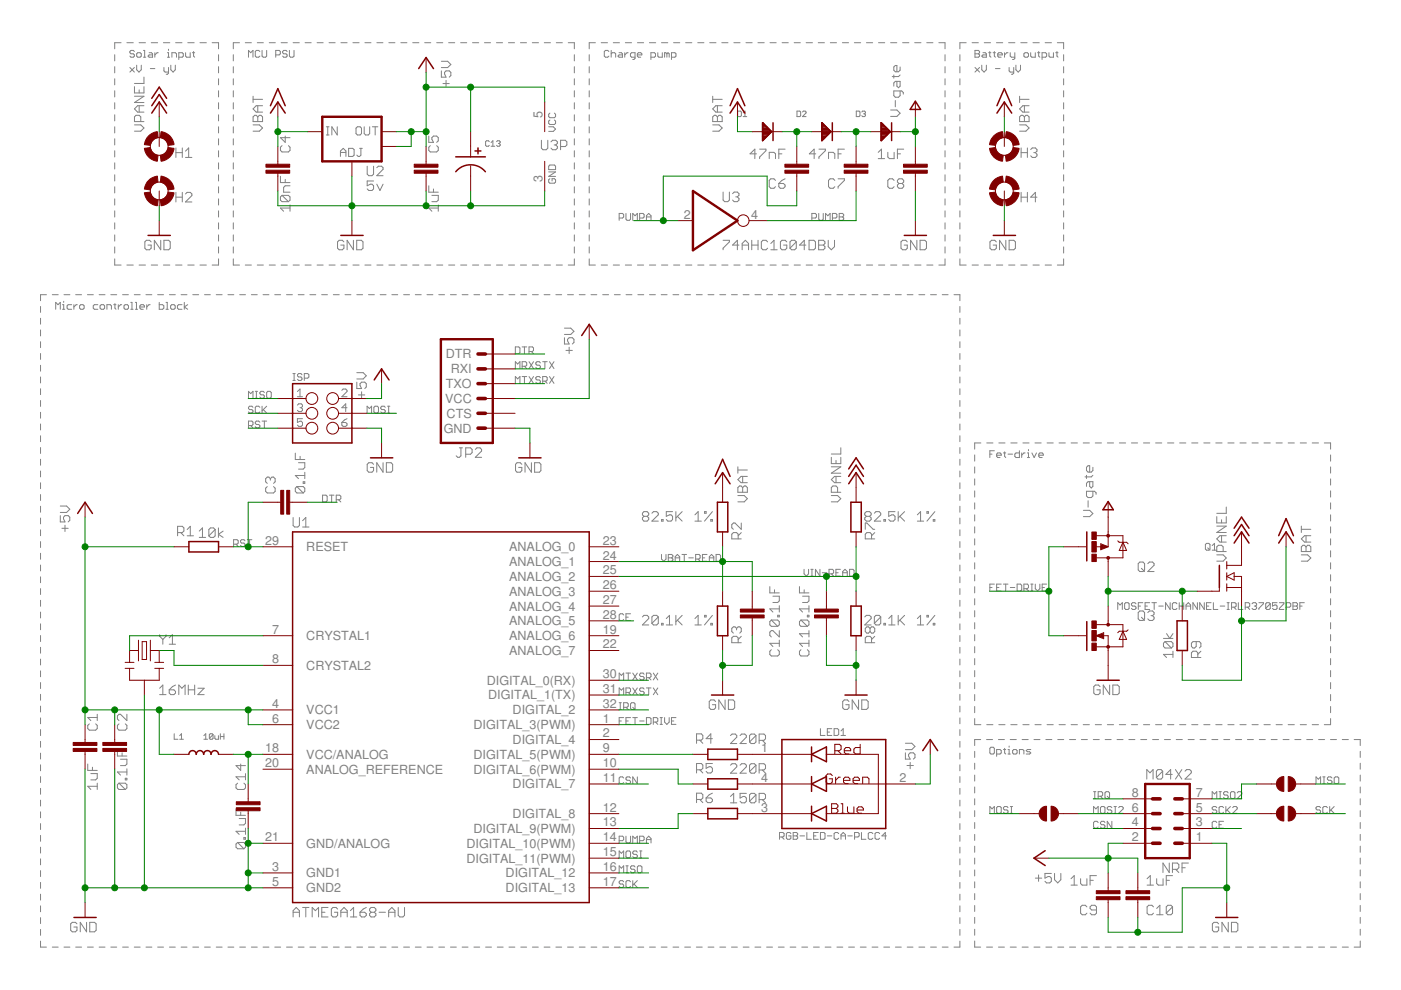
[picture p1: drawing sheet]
<svg xmlns="http://www.w3.org/2000/svg" width="297mm" height="210mm" viewBox="0 0 297 210" stroke-linecap="round" stroke-linejoin="round" font-family="sans-serif">
<defs><g id="words">
<g font-size="2.7" fill="#808080">
<text x="115" y="25" transform="rotate(-90 115 25)">5</text>
<text x="115" y="38.6" transform="rotate(-90 115 38.6)">3</text>
<text x="145" y="46.3">2</text>
<text x="159.2" y="46.3">4</text>
<text x="94.5" y="76">DTR</text>
<text x="94.5" y="82.3">TXO</text>
<text x="95.6" y="79.1">RXI</text>
<text x="94.4" y="85.4">VCC</text>
<text x="94.7" y="88.6">CTS</text>
<text x="94.1" y="91.7">GND</text>
<text x="56.2" y="115.5">29</text>
<text x="64.9" y="116.9">RESET</text>
<text x="108" y="116.9">ANALOG_0</text>
<text x="127.8" y="118.6">24</text>
<text x="127.8" y="115.5">23</text>
<text x="108" y="123.2">ANALOG_2</text>
<text x="108" y="120">ANALOG_1</text>
<text x="127.8" y="124.9">26</text>
<text x="127.8" y="121.8">25</text>
<text x="108" y="129.4">ANALOG_4</text>
<text x="108" y="126.3">ANALOG_3</text>
<text x="127.8" y="131.2">28</text>
<text x="127.8" y="128.1">27</text>
<text x="57.7" y="134.3">7</text>
<text x="64.9" y="135.7">CRYSTAL1</text>
<text x="108" y="132.6">ANALOG_5</text>
<text x="108" y="135.7">ANALOG_6</text>
<text x="127.8" y="137.5">22</text>
<text x="127.8" y="134.3">19</text>
<text x="57.7" y="140.6">8</text>
<text x="64.9" y="142">CRYSTAL2</text>
<text x="108" y="138.9">ANALOG_7</text>
<text x="127.8" y="143.8">30</text>
<text x="103.2" y="145.2">DIGITAL_0(RX)</text>
<text x="103.5" y="148.3">DIGITAL_1(TX)</text>
<text x="127.8" y="146.9">31</text>
<text x="57.7" y="150.1">4</text>
<text x="57.7" y="153.2">6</text>
<text x="64.9" y="151.4">VCC1</text>
<text x="64.9" y="154.6">VCC2</text>
<text x="100.4" y="154.6">DIGITAL_3(PWM)</text>
<text x="108.7" y="151.4">DIGITAL_2</text>
<text x="127.8" y="153.2">1</text>
<text x="127.8" y="150.1">32</text>
<text x="56.2" y="159.5">18</text>
<text x="64.9" y="160.9">VCC/ANALOG</text>
<text x="100.4" y="160.9">DIGITAL_5(PWM)</text>
<text x="108.7" y="157.7">DIGITAL_4</text>
<text x="127.8" y="159.5">9</text>
<text x="127.8" y="156.4">2</text>
<text x="161.4" y="159.5">1</text>
<text x="56.2" y="162.6">20</text>
<text x="64.9" y="164">ANALOG_REFERENCE</text>
<text x="100.4" y="164">DIGITAL_6(PWM)</text>
<text x="108.7" y="167.2">DIGITAL_7</text>
<text x="127.8" y="165.8">11</text>
<text x="127.8" y="162.6">10</text>
<text x="161.4" y="165.8">4</text>
<text x="190.7" y="165.8">2</text>
<text x="108.7" y="173.5">DIGITAL_8</text>
<text x="127.8" y="172.1">12</text>
<text x="161.4" y="172.1">3</text>
<text x="240" y="172.1">6</text>
<text x="240" y="168.9">8</text>
<text x="253.6" y="172.1">5</text>
<text x="253.6" y="168.9">7</text>
<text x="56.2" y="178.4">21</text>
<text x="64.9" y="179.7">GND/ANALOG</text>
<text x="98.9" y="179.7">DIGITAL_10(PWM)</text>
<text x="100.4" y="176.6">DIGITAL_9(PWM)</text>
<text x="127.8" y="178.4">14</text>
<text x="127.8" y="175.2">13</text>
<text x="240" y="178.4">2</text>
<text x="240" y="175.2">4</text>
<text x="253.6" y="178.4">1</text>
<text x="253.6" y="175.2">3</text>
<text x="57.7" y="184.6">3</text>
<text x="98.9" y="182.9">DIGITAL_11(PWM)</text>
<text x="127.8" y="184.6">16</text>
<text x="127.8" y="181.5">15</text>
<text x="57.7" y="187.8">5</text>
<text x="64.9" y="186">GND1</text>
<text x="64.9" y="189.2">GND2</text>
<text x="107.2" y="189.2">DIGITAL_13</text>
<text x="107.2" y="186">DIGITAL_12</text>
<text x="127.8" y="187.8">17</text>
</g>
</g></defs>
<g fill="none" stroke="#808080" stroke-width=".21">
<path d="M24.3 11.6v1.3M24.3 14.1v1.4M24.3 16.7v1.3M24.3 19.2v1.4M25.7 9.1h-1.4v1.3M26.9 9.1h1.4M27.5 14.3l1 1M28.5 10.9l-.2-.2h-.5l-.3 .2v.3l.3 .2h.5l.2 .2v.3l-.2 .2h-.5l-.3-.2M28.5 14.3l-1 1M28.5 18.4v1.3h2v-1.3M29 11.4l.2-.2h.5l.3 .2v.5l-.3 .2h-.5l-.2-.2zM29 13.8v1l.5 .5 .5-.5v-1"/>
<path d="M29.5 9.1h1.3M29.5 19v.7M30.4 10.7h.3v1.4M30.4 12.1h.5M30.5 16.3v1.4h-2M31.6 11.2h.5l.2 .2v.7h-.7l-.2-.2 .2-.3h.7M31.9 14.5h.9M32.1 9.1h1.3M32.8 11.2v.9M33.5 11.2h-.2l-.5 .4M34.6 9.1h1.4M34.8 14.3v.7l.2 .3h.7"/>
<path d="M35.5 12.1h.5M35.5 11.2h.2v.9M35.7 10.4v.3M35.7 14.3v1.2l-.2 .2h-.3M36.2 13.8v1l.5 .5 .5-.5v-1M36.4 12.1v-.9h.8l.2 .2v.7M37.2 9.1h1.4M37.9 12.1h.7l.3-.2v-.5l-.3-.2h-.7v1.4M39.3 11.2v.7l.3 .2h.7v-.9M39.8 9.1h1.4M40.8 11.2h.5M41 10.9v1l.3 .2"/>
<path d="M42.4 9.1h1.4M45 9.1h1.3v1.3M46.3 11.6v1.3M46.3 14.1v1.4M46.3 16.7v1.3M46.3 19.2v1.4M49.5 11.6v1.3M49.5 14.1v1.4M49.5 16.7v1.3M49.5 19.2v1.4M50.8 9.1h-1.3v1.3M52 9.1h1.3"/>
<path d="M52.7 12.1v-1.4l.4 .5 .5-.5v1.4M54.5 9.1h1.3M55.1 10.9l-.3-.2h-.4l-.3 .2v1l.3 .2h.4l.3-.2M55.6 10.7v1.2l.2 .2h.5l.2-.2v-1.2M57.1 9.1h1.3M58.5 11.6h.7l.2-.2v-.5l-.2-.2h-.7v1.4M59.6 9.1h1.3M60.9 10.9l-.3-.2h-.4l-.3 .2v.3l.3 .2h.4l.3 .2v.3l-.3 .2h-.4l-.3-.2M61.4 10.7v1.2l.2 .2h.5l.2-.2v-1.2M62.1 9.1h1.4M64.7 9.1h1.3M67.2 9.1h1.3"/>
<path d="M69.8 9.1h1.3M72.3 9.1h1.3M74.8 9.1h1.3M77.4 9.1h1.3M79.9 9.1h1.3M82.4 9.1h1.3M85 9.1h1.3M87.5 9.1h1.3M90 9.1h1.3M92.6 9.1h1.3M93.6 15v1.4h1l-.3-.7v-.4l.3-.3h.6l.4 .3v.7l-.4 .4M93.6 13h1.3l.7 .7-.7 .6h-1.3"/>
<path d="M93.9 17.7h1.3M94.6 17v1.4M95.1 9.1h1.3M97.7 9.1h1.3M100.2 9.1h1.3M102.7 9.1h1.3M105.3 9.1h1.3M107.8 9.1h1.3M110.3 9.1h1.3M112.9 9.1h1.3M115.4 9.1h1.3M117.9 9.1h1.3"/>
<path d="M120.5 9.1h1.3v1.3M121.8 11.6v1.3M121.8 14.1v1.4M121.8 16.7v1.3M121.8 19.2v1.4M124.9 11.6v1.3M124.9 14.1v1.4M124.9 16.7v1.3M124.9 19.2v1.4M126.2 9.1h-1.3v1.3M127.5 9.1h1.3M129.1 10.9l-.3-.2h-.4l-.3 .2v1l.3 .2h.4l.3-.2"/>
<path d="M129.6 11.4l.2-.2h.5l.2 .2v.7M129.6 10.7v1.4M130 9.1h1.3M131.3 11.2h.4l.3 .2v.7h-.7l-.3-.2 .3-.3h.7M132.5 11.2v.9M132.6 9.1h1.3M133.2 11.2h-.3l-.4 .4M134.6 12.1h-.7l-.2-.2v-.5l.2-.2h.7v1.2l-.4 .2M135.1 11.6h1l-.3-.4h-.4l-.3 .2v.5l.3 .2h.4M135.1 9.1h1.4M137.7 9.1h1.3M138 12.1h.7l.3-.2v-.5l-.3-.2h-.7v1.4"/>
<path d="M139.5 11.2v.7l.2 .2h.7v-.9M140.3 9.1h1.3M141.4 11.4l-.2-.2h-.3v.9M141.4 11.4v.7M141.4 11.4l.2-.2 .3 .2v.7M142.4 12.1h.7l.2-.2v-.5l-.2-.2h-.7v1.4M142.8 9.1h1.3M145.4 9.1h1.3M147.9 9.1h1.3M150.5 9.1h1.3M153 9.1h1.3M155.6 9.1h1.3"/>
<path d="M158.2 9.1h1.3M160.7 9.1h1.3M163.3 9.1h1.3M165.8 9.1h1.3M168.4 9.1h1.3M170.9 9.1h1.4M173.5 9.1h1.3M176 9.1h1.4M178.6 9.1h1.3M181.1 9.1h1.4M183.7 9.1h1.3M186.3 9.1h1.3"/>
<path d="M188.8 9.1h1.3M189.5 15.9v.7M190.2 17.3v1l.3 .3 .3-.3v-1h-1l-.3 .3v.7M190.8 19.3v1l-.3 .3h-.7l-.3-.3v-1h1.7l.3 .3v.4M190.8 14.2v.7l-.3 .3h-.7l-.3-.3v-.7l.3-.3h.4v1.3M190.8 15.9l-.3 .3h-1.3M191.4 9.1h1.3M193.9 9.1h1.4M196.5 9.1h1.3M199.1 9.1h1.3v1.3M200.4 11.6v1.3M200.4 14.1v1.4"/>
<path d="M200.4 16.7v1.3M200.4 19.2v1.4M203.5 11.6v1.3M203.5 14.1v1.4M203.5 16.7v1.3M203.5 19.2v1.4M204.9 9.1h-1.4v1.3M206.1 9.1h1.3M206.7 10.7h.7l.3 .2v.3l-.3 .2 .3 .2v.3l-.3 .2h-.7zM206.7 11.4h.7M206.7 14.3l1 1M207.7 14.3l-1 1"/>
<path d="M208.2 13.8v1l.4 .5 .5-.5v-1M208.4 11.2h.5l.2 .2v.7h-.7l-.2-.2 .2-.3h.7M208.7 9.1h1.3M209.6 11.2h.5M209.8 10.9v1l.3 .2M210.6 11.2h.5M210.8 10.9v1l.3 .2M211.1 14.5h.9M211.3 9.1h1.3M211.5 11.6h1v-.2l-.2-.2h-.5l-.3 .2v.5l.3 .2h.5M213 11.2v.9M213.7 11.2h-.2l-.5 .4"/>
<path d="M213.8 9.1h1.4M214 14.3v.7l.2 .3h.7M214.2 11.2v.7l.2 .2h.8M214.9 14.3v1.2l-.5 .2M215.2 11.2v1.2l-.3 .2h-.2M215.4 13.8v1l.5 .5 .5-.5v-1M216.4 9.1h1.4M217.1 11.4l.2-.2h.5l.3 .2v.5l-.3 .2h-.5l-.2-.2zM218.5 11.2v.7l.3 .2h.7v-.9M219 9.1h1.3M220 11.2h.5M220.2 10.9v1l.3 .2"/>
<path d="M220.9 12.1h.8l.2-.2v-.5l-.2-.2h-.8v1.4M221.6 9.1h1.3M222.4 11.2v.7l.2 .2h.8v-.9M223.8 11.2h.5M224.1 10.9v1l.2 .2M224.2 9.1h1.3v1.3M225.5 11.6v1.3M225.5 14.1v1.4M225.5 16.7v1.3M225.5 19.2v1.4M24.3 21.8v1.3M24.3 24.3v1.3"/>
<path d="M24.3 26.9v1.3M24.3 29.4v1.3M24.3 32v1.3M24.3 34.5v1.3M24.3 37.1v1.3M24.3 39.6v1.3M28.5 26.5h1.3l.7 .6-.7 .7h-1.3M28.5 20.4h2l-2 1.3h2M29.5 22.4v1.4M29.8 25.8v-1l-.3-.4h-.7l-.3 .4v1h2M30.5 22.4h-1.3l-.7 .7 .7 .7h1.3M37.3 31.4v2"/>
<path d="M37.3 32.4h1.4M38.7 31.4v2M39.3 32l.7-.6v2M39.3 33.4h1.4M46.3 21.8v1.3M46.3 24.3v1.3M46.3 26.9v1.3M46.3 29.4v1.3M46.3 32v1.3M46.3 34.5v1.3M46.3 37.1v1.3M46.3 39.6v1.3"/>
<path d="M49.5 21.8v1.3M49.5 24.3v1.3M49.5 26.9v1.3M49.5 29.4v1.3M49.5 32v1.3M49.5 34.5v1.3M49.5 37.1v1.3M49.5 39.6v1.3M53.7 20.4v1.3M53.7 24.8l.3-.4h.3l.4 .4 .3-.4h.3l.4 .4v1h-2zM53.7 26.5h1.3l.7 .6-.7 .7h-1.3M53.7 21.1h2"/>
<path d="M54.7 22.4v1.4M54.7 24.8v1M55.7 22.4h-1.4l-.6 .7 .6 .7h1.4M59.5 37.4v1.3h2M59.8 30.9l-.3 .3v.7l.3 .3h1.4l.3-.3v-.7l-.3-.3M60.5 28.9v1.3l-1-1h2M60.5 38v.7M61.5 39.4h-1l-.4 .3v1h1.4M69.2 28.6h.6M69.2 26.9h.6M69.5 26.9v1.7M71.5 26.9v1.7l-1.1-1.7v1.7"/>
<path d="M72.2 33.2v-1.2l.6-.5 .5 .5v1.2M72.2 32.3h1.1M73.9 31.5h.9l.3 .2v1.2l-.3 .3h-.9zM75.8 26.9h.5l.3 .3v1.1l-.3 .3h-.5l-.3-.3v-1.1zM76.2 31.5h.6M76.5 31.5v1.4l-.3 .3h-.3l-.3-.3M77.2 26.9v1.4l.3 .3h.6l.3-.3v-1.4M77.9 35.2v1.7l.3 .4h.7l.3-.4v-1.7M79 26.9h1.1M79.2 38.4h-1.3v1l.6-.3h.4l.3 .3v.6l-.3 .4h-.7l-.3-.4M79.5 26.9v1.7M79.9 35.6l.3-.4h.7l.3 .4v.3l-1.3 1.4h1.3"/>
<path d="M79.9 39.1l.7 1.3 .6-1.3M90.9 39.4v1.3h2M90.9 28.9v1.3h1l-.3-.7v-.3l.3-.3h.7l.3 .3v.7l-.3 .3M91.2 30.9l-.3 .3v.7l.3 .3h1.4l.3-.3v-.7l-.3-.3M103.7 30l-.2-.2h-.4l-.1 .2v.8l.1 .2h.4l.2-.2M104.1 31h.8M104.1 30.2l.4-.4v1.2M105.3 30l.2-.2h.4l.1 .2-.1 .4M105.7 30.4h.2M105.9 30.4l.1 .2-.1 .4h-.4l-.2-.2M114.8 29.7v1.7l.3 .3h.7l.3-.3v-1.7M116.3 35.2l.3-.2h.9l.3 .2v.8h-1.5z"/>
<path d="M116.3 26.9h1l.5 .5-.5 .5h-1M116.3 36.4h1.5l-1.5 1h1.5M116.6 37.9l-.3 .2v.5l.3 .2h.9l.3-.2v-.5l-.3-.2h-.4v.5M116.6 24l-.3 .2v.5l.3 .3h.9l.3-.3v-.5l-.3-.2M116.6 25.4l-.3 .3v.5l.3 .2h.9l.3-.2v-.5l-.3-.3M116.8 30.1l.4-.4h.6l.4 .4v.3l-.4 .3M117.5 30.7h.3M117.8 30.7l.4 .4v.3l-.4 .3h-.6l-.4-.3M118.9 31.1h.9l.4-.4v-.6l-.4-.4h-.9v2M121.8 21.8v1.3M121.8 24.3v1.3M121.8 26.9v1.3"/>
<path d="M121.8 29.4v1.3M121.8 32v1.3M121.8 34.5v1.3M121.8 37.1v1.3M121.8 39.6v1.3M124.9 21.8v1.3M124.9 24.3v1.3M124.9 26.9v1.3M124.9 29.4v1.3M124.9 32v1.3M124.9 34.5v1.3M124.9 37.1v1.3"/>
<path d="M124.9 39.6v1.3M151.1 26.5h1.3l.7 .6-.7 .7h-1.3M151.1 24.8l.3-.4h.4l.3 .4 .3-.4h.4l.3 .4v1h-2zM151.1 21.1h2M151.1 20.4v1.3M152.1 22.4v1.4M152.1 24.8v1M153.1 22.4h-1.3l-.7 .7 .7 .7h1.3M156.4 23.6h.6l.2 .1v.8l-.2 .2h-.6zM157.6 24.7h.7M157.6 23.9l.3-.3v1.1M160.4 32.6h-1.4l1-1v2"/>
<path d="M161.1 31.6h1.3v.4l-1.3 1.3v.3M163.1 33.6v-1.3h1l.3 .3v1M164.4 38.2l-.3-.3h-.7l-.3 .3v1.4l.3 .3h.7l.3-.3M165.1 32.6h.7M165.1 38.9h1l.4 .3v.4l-.4 .3h-.7l-.3-.3zM166.5 31.6h-1.4v2M166.5 37.9l-.7 .3-.7 .7M169 23.6h.6l.2 .1v.8l-.2 .2h-.6zM170.1 23.7l.2-.1h.4l.2 .1v.2l-.8 .8h.8M173 32.6h-1.4l1-1v2M173.6 31.6h1.4v.4l-1.4 1.3v.3M175.7 33.6v-1.3h1l.3 .3v1"/>
<path d="M177 38.2l-.3-.3h-.7l-.3 .3v1.4l.3 .3h.7l.3-.3M177.7 32.6h.7M177.7 37.9h1.3v.3l-1.3 1.4v.3M179 31.6h-1.3v2M181.5 23.6h.6l.2 .1v.8l-.2 .2h-.6zM182.7 23.7l.2-.1h.4l.2 .1-.2 .4M183.1 24.1h.2M183.3 24.1l.2 .2-.2 .4h-.4l-.2-.2M186.2 32.3l.7-.7v2M186.2 33.6h1.4M188.2 32.3v1l.4 .3h1v-1.3M188.8 23.3h1.4l.6 .7-.6 .7h-1.4"/>
<path d="M189.6 38.2l-.4-.3h-.6l-.4 .3v1.4l.4 .3h.6l.4-.3M189.8 21.3v1.3M190.3 32.6h.6M190.6 38.9l-.3 .3v.4l.3 .3h.7l.3-.3v-.4l-.3-.3M190.6 38.9l-.3-.3v-.4l.3-.3h.7l.3 .3v.4l-.3 .3M190.6 38.9h.7M191.6 31.6h-1.3v2M200.4 21.8v1.3M200.4 24.3v1.3M200.4 26.9v1.3M200.4 29.4v1.3M200.4 32v1.3"/>
<path d="M200.4 34.5v1.3M200.4 37.1v1.3M200.4 39.6v1.3M203.5 21.8v1.3M203.5 24.3v1.3M203.5 26.9v1.3M203.5 29.4v1.3M203.5 32v1.3M203.5 34.5v1.3M203.5 37.1v1.3M203.5 39.6v1.3M216.2 20.4v1.3"/>
<path d="M216.2 24.8l.3-.4h.4l.3 .4 .3-.4h.3l.4 .4v1h-2zM216.2 26.5h1.3l.7 .6-.7 .7h-1.3M216.2 21.1h2M216.5 32.4h1.3M216.5 31.4v2M217.2 22.4v1.4M217.2 24.8v1M217.8 31.4v2M218.2 22.4h-1.3l-.7 .7 .7 .7h1.3M218.5 31.7l.4-.3h.6l.4 .3v.3l-.4 .4M219.2 32.4h.3M219.5 32.4l.4 .3v.3l-.4 .4h-.6l-.4-.4"/>
<path d="M225.5 21.8v1.3M225.5 24.3v1.3M225.5 26.9v1.3M225.5 29.4v1.3M225.5 32v1.3M225.5 34.5v1.3M225.5 37.1v1.3M225.5 39.6v1.3M24.3 42.2v1.3M24.3 44.7v1.3M24.3 47.2v1.4M24.3 49.8v1.3"/>
<path d="M24.3 52.3v1.4M24.3 54.9v1.3h1.4M26.9 56.2h1.4M29.5 56.2h1.3M32 51.3l-.3-.4h-.7l-.3 .4v1.3l.3 .4h.7l.3-.4v-.6h-.6M32.1 56.2h1.3M34.1 50.9v2.1l-1.4-2.1v2.1M34.6 56.2h1.4M34.8 50.9h1l.3 .4v1.3l-.3 .4h-1zM37.2 56.2h1.4M37.3 40.8v2M37.3 41.8h1.4"/>
<path d="M38.7 40.8v2M39.3 41.1l.4-.3h.6l.4 .3v.4l-1.4 1.3h1.4M39.8 56.2h1.4M42.4 56.2h1.4M46.3 54.9v1.3h-1.3M46.3 42.2v1.3M46.3 44.7v1.3M46.3 47.2v1.4M46.3 49.8v1.3M46.3 52.3v1.4M49.5 54.9v1.3h1.3M49.5 42.2v1.3"/>
<path d="M49.5 44.7v1.3M49.5 47.2v1.4M49.5 49.8v1.3M49.5 52.3v1.4M52 56.2h1.3M54.5 56.2h1.3M57.1 56.2h1.3M59.6 56.2h1.3M59.8 41.4h1.4l.3 .4v.6l-.3 .4M59.8 41.4l-.3 .4v.6l.3 .4h1.4M59.8 41.4l1.4 1.4M61.5 44.1h-2l.6 .7"/>
<path d="M61.5 43.5v1.3M62.1 56.2h1.4M64.7 56.2h1.3M67.2 56.2h1.3M69.8 56.2h1.3M72.3 56.2h1.3M72.9 51.3l-.3-.4h-.7l-.3 .4v1.3l.3 .4h.7l.3-.4v-.6h-.7M74.8 56.2h1.3M74.9 50.9v2.1l-1.3-2.1v2.1M75.6 50.9h1l.4 .4v1.3l-.4 .4h-1zM77.4 56.2h1.3M79.9 56.2h1.3"/>
<path d="M82.4 56.2h1.3M85 56.2h1.3M87.5 56.2h1.3M90 56.2h1.3M91.6 41.4h1.3v1l-.3 .4h-1M91.9 40.1v.6M92.6 56.2h1.3M92.9 44.1h-2l.7 .7M92.9 43.5v1.3M95.1 56.2h1.3M97.7 56.2h1.3M100.2 56.2h1.3"/>
<path d="M102.7 56.2h1.3M105.3 56.2h1.3M107.8 56.2h1.3M110.3 56.2h1.3M112.9 56.2h1.3M115.4 56.2h1.3M117.9 56.2h1.3M121.8 54.9v1.3h-1.3M121.8 42.2v1.3M121.8 44.7v1.3M121.8 47.2v1.4M121.8 49.8v1.3"/>
<path d="M121.8 52.3v1.4M124.9 54.9v1.3h1.3M124.9 42.2v1.3M124.9 44.7v1.3M124.9 47.2v1.4M124.9 49.8v1.3M124.9 52.3v1.4M127.5 56.2h1.3M130 56.2h1.3M131.3 46.2h.7l.2-.2v-.5l-.2-.2h-.7v1.4M132.6 56.2h1.3M132.7 45.3v1.2l.2 .2h.5l.3-.2v-1.2"/>
<path d="M134.2 46.7v-1.4l.4 .4 .5-.4v1.4M135.1 56.2h1.4M135.6 46.2h.7l.3-.2v-.5l-.3-.2h-.7v1.4M137.1 46.7v-1l.4-.4 .5 .4v1M137.1 46h.9M137.7 56.2h1.3M140.3 56.2h1.3M142.8 56.2h1.3M145.4 56.2h1.3M147.9 56.2h1.3M150.5 56.2h1.3M153 56.2h1.3"/>
<path d="M153.3 50.9h1.3v.4l-1.3 1.3v.4M153.3 40.7v1.7l.3 .4h.7l.3-.4v-1.7M155.3 41.1l.4-.4h.6l.4 .4v.3l-.4 .3M155.6 56.2h1.3M156 41.7h.3M156.3 41.7l.4 .4v.3l-.4 .4h-.6l-.4-.4M156.7 52h-1.4l1-1.1v2.1M157.4 52h1.3M157.4 53v-1.4l.6-.7 .7 .7v1.4M158.2 56.2h1.3M159.4 52h1.3M159.4 50.9v2.1"/>
<path d="M160.7 56.2h1.3M160.7 50.9v2.1M162.8 51.3l-.4-.4h-.6l-.4 .4v1.3l.4 .4h.6l.4-.4M163.3 56.2h1.3M163.4 53h1.4M163.4 51.6l.7-.7v2.1M165.8 56.2h1.3M166.8 51.3l-.3-.4h-.7l-.3 .4v1.3l.3 .4h.7l.3-.4v-.6h-.7M168.4 56.2h1.3M168.8 51.3l-.3-.4h-.7l-.3 .4v1.3M168.8 51.3v1.3l-.3 .4h-.7l-.3-.4M168.8 51.3l-1.3 1.3"/>
<path d="M170.9 52h-1.4l1-1.1v2.1M170.9 56.2h1.4M171.5 50.9h1.1l.3 .4v1.3l-.3 .4h-1.1zM172.1 46.2h.8l.2-.2v-.5l-.2-.2h-.8v1.4M173.5 56.2h1.3M173.6 50.9h1l.3 .4v.3l-.3 .4 .3 .3v.3l-.3 .4h-1zM173.6 52h1M173.6 45.3v1.2l.2 .2h.5l.2-.2v-1.2M175 46.7v-1.4l.5 .4 .5-.4v1.4M175.6 50.9v1.4l.7 .7 .6-.7v-1.4M176 56.2h1.4M176.5 46.2h.7l.2-.2v-.5l-.2-.2h-.7v1.4"/>
<path d="M177.9 45.3h.7l.3 .2-.3 .5 .3 .5-.3 .2h-.7zM177.9 46h.7M178.6 56.2h1.3M181.1 56.2h1.4M183.7 56.2h1.3M186.3 56.2h1.3M188.8 56.2h1.3M191.4 56.2h1.3M192.4 51.3l-.4-.4h-.6l-.4 .4v1.3l.4 .4h.6l.4-.4v-.6h-.7M193.9 56.2h1.4M194.4 50.9v2.1l-1.3-2.1v2.1M195.1 50.9h1l.3 .4v1.3l-.3 .4h-1z"/>
<path d="M196.5 56.2h1.3M200.4 54.9v1.3h-1.3M200.4 42.2v1.3M200.4 44.7v1.3M200.4 47.2v1.4M200.4 49.8v1.3M200.4 52.3v1.4M203.5 54.9v1.3h1.4M203.5 42.2v1.3M203.5 44.7v1.3M203.5 47.2v1.4M203.5 49.8v1.3"/>
<path d="M203.5 52.3v1.4M206.1 56.2h1.3M208.7 56.2h1.3M211.2 51.3l-.3-.4h-.7l-.3 .4v1.3l.3 .4h.7l.3-.4v-.6h-.6M211.3 56.2h1.3M213.3 50.9v2.1l-1.4-2.1v2.1M213.8 56.2h1.4M214 50.9h.9l.4 .4v1.3l-.4 .4h-.9zM216.4 56.2h1.4M216.5 41.8h1.3M216.5 40.8v2M217.8 40.8v2"/>
<path d="M219 56.2h1.3M219.9 41.8h-1.4l1-1v2M221.6 56.2h1.3M225.5 54.9v1.3h-1.3M225.5 42.2v1.3M225.5 44.7v1.3M225.5 47.2v1.4M225.5 49.8v1.3M225.5 52.3v1.4M8.6 65v1.2M8.6 67.5v1.2M8.6 70v1.2"/>
<path d="M8.6 72.5v1.2M8.6 75v1.2M8.6 77.4v1.3M8.6 79.9v1.3M9.8 62.5h-1.2v1.3M11.1 62.5h1.2M11.8 65.6v-1.5l.5 .5 .5-.5v1.5M13.3 64.6h.2v1M13.3 65.6h.4M13.5 63.9v.2M13.6 62.5h1.2M15.2 64.6h-.7l-.3 .3v.4l.3 .3h.7"/>
<path d="M15.7 64.6v1M16 62.5h1.3M16.4 64.6h-.2l-.5 .5M17.1 64.6h.5l.2 .3v.4l-.2 .3h-.5l-.2-.3v-.4zM18.5 62.5h1.3M20.7 64.6h-.7l-.2 .3v.4l.2 .3h.7M21 62.5h1.3M21.5 64.6h.4l.3 .3v.4l-.3 .3h-.4l-.3-.3v-.4zM22.7 65.6v-1h.7l.2 .3v.7M23.5 62.5h1.2M24.1 64.6h.5M24.4 64.4v.9l.2 .3"/>
<path d="M25.1 64.6v1M25.8 64.6h-.2l-.5 .5M26 62.5h1.2M26.5 64.6h.5l.2 .3v.4l-.2 .3h-.5l-.2-.3v-.4zM27.7 65.6h.5M27.7 64.1h.3v1.5M28.5 62.5h1.2M28.7 65.6h.5M28.7 64.1h.2v1.5M29.7 65.1h.9v-.2l-.2-.3h-.5l-.2 .3v.4l.2 .3h.5M30.9 62.5h1.3M31.1 64.6v1"/>
<path d="M31.8 64.6h-.2l-.5 .5M33.4 62.5h1.3M33.8 64.1v1.5h.7l.2-.3v-.4l-.2-.3h-.7M35.2 65.6h.5M35.2 64.1h.3v1.5M35.9 62.5h1.3M36.4 64.6h.5l.2 .3v.4l-.2 .3h-.5l-.2-.3v-.4zM38.4 62.5h1.2M38.6 64.6h-.7l-.3 .3v.4l.3 .3h.7M39.1 64.1v1.5M39.8 64.6l-.7 .5 .7 .5M40.9 62.5h1.2"/>
<path d="M43.4 62.5h1.2M45.8 62.5h1.3M48.3 62.5h1.3M50.8 62.5h1.2M53.3 62.5h1.2M55.8 62.5h1.2M58.3 62.5h1.2M60.7 62.5h1.3M62.1 79.2h.5M62.4 79.2v1.5M63.2 62.5h1.3M64 79.5l-.2-.3h-.5l-.2 .3 .2 .4h.5l.2 .3-.2 .5h-.5l-.2-.3"/>
<path d="M65.7 62.5h1.3M68.2 62.5h1.2M70.7 62.5h1.2M73.2 62.5h1.2M75.6 62.5h1.3M75.6 79h1.4l.7 .7-.7 .6h-1.4M78.1 62.5h1.3M80.6 62.5h1.3M83.1 62.5h1.2M85.6 62.5h1.2M88.1 62.5h1.2M90.5 62.5h1.3"/>
<path d="M93 62.5h1.3M95.5 62.5h1.3M98 62.5h1.2M100.5 62.5h1.2M103 62.5h1.2M105.4 62.5h1.3M107.9 62.5h1.3M109.3 73.6h.7l.2 .2v1l-.2 .2h-.7zM109.3 78.1v-1.4l.4 .5 .5-.5v1.4M110.4 62.5h1.3M110.7 79.8h1M110.7 77.7h.7l.3-.3v-.5l-.3-.2h-.7v1.4"/>
<path d="M110.7 73.6h1M111.2 73.6v1.4M111.2 79.8v1.5M111.2 77.7l.5 .4M112.2 79.8l.9 1.5M112.2 76.7l.9 1.4M112.2 74.5h.7l.2-.2v-.5l-.2-.2h-.7v1.4M112.6 74.5l.5 .5M112.9 62.5h1.2M113.1 79.8l-.9 1.5M113.1 76.7l-.9 1.4M114.6 76.9l-.3-.2h-.4l-.3 .2v.3l.3 .2h.4l.3 .3v.2l-.3 .2h-.4l-.3-.2"/>
<path d="M115.1 76.7h.9M115.4 62.5h1.2M115.5 76.7v1.4M116.5 79.8l1 1.5M116.5 76.7l1 1.4M117.5 79.8l-1 1.5M117.5 76.7l-1 1.4M117.9 62.5h1.2M119.7 71.6v1.3h1l-.4-.6v-.4l.4-.3h.6l.4 .3v.7l-.4 .3M119.7 69.6h1.3l.7 .7-.7 .6h-1.3M120 74.3h1.3M120.3 62.5h1.3"/>
<path d="M120.7 73.6v1.4M122.8 62.5h1.3M125.3 62.5h1.2M127.8 62.5h1.2M130.3 62.5h1.2M132.7 62.5h1.3M135.2 62.5h1.3M137.7 62.5h1.3M140.2 62.5h1.2M142.7 62.5h1.2M145.2 62.5h1.2M147.6 62.5h1.3"/>
<path d="M150.1 62.5h1.3M152.6 62.5h1.3M155.1 62.5h1.2M157.6 62.5h1.2M160.1 62.5h1.2M162.5 62.5h1.3M165 62.5h1.3M167.5 62.5h1.2M170 62.5h1.2M172.5 62.5h1.2M174.9 62.5h1.3M177.4 62.5h1.3"/>
<path d="M179.9 62.5h1.3M182.4 62.5h1.2M184.9 62.5h1.2M187.4 62.5h1.2M189.8 62.5h1.3M192.3 62.5h1.3M194.8 62.5h1.3M197.3 62.5h1.2M199.8 62.5h1.2M202.3 62.5h1.2v1.3M203.5 65v1.2M203.5 67.5v1.2"/>
<path d="M203.5 70v1.2M203.5 72.5v1.2M203.5 75v1.2M203.5 77.4v1.3M203.5 79.9v1.3M8.6 82.4v1.3M8.6 84.9v1.3M8.6 87.4v1.3M8.6 89.9v1.3M8.6 92.4v1.2M8.6 94.9v1.2M8.6 97.4v1.2"/>
<path d="M8.6 99.9v1.2M52.7 84.4v-1.4l.4 .5 .5-.5v1.4M52.7 90.2h.7l.2-.2v-.5l-.2-.2h-.7v1.4M53.1 90.2l.5 .5M53.6 86.4l-.2-.3h-.5l-.2 .3v.2l.2 .2h.5l.2 .3-.2 .5h-.5l-.2-.3M54.1 84.4h.5M54.1 83h.5M54.4 83v1.4M55.1 86.4l-.3-.3h-.4l-.3 .3v.9l.3 .3h.4l.3-.3M55.1 89.5l-.3-.2h-.4l-.3 .2 .3 .5h.4l.3 .2v.3l-.3 .2h-.4l-.3-.2M55.6 86.1v1.5M55.6 89.3h.9"/>
<path d="M55.8 86.8l.7 .8M56 83.2l-.2-.2h-.5l-.2 .5 .2 .2h.5l.2 .5-.2 .2h-.5l-.2-.2M56 89.3v1.4M56.5 86.1l-.9 1M56.8 83h.5l.2 .2v1l-.2 .2h-.5l-.3-.2v-1zM62.1 80.7h.5M62.6 96.1v1.3h2M63.1 83l.5-.5v1.6M63.1 84.1h1M63.1 85.9l.2-.3h.6l.2 .3v.3l-.2 .2M63.3 98.1h1.3v1l-.3 .4h-1M63.6 86.4h.3"/>
<path d="M63.6 96.8v.6M63.9 86.4l.2 .3v.3l-.2 .3h-.6l-.2-.3M64.1 88.8h-1v.8l.5-.3h.3l.2 .3v.5l-.2 .3h-.6l-.2-.3M64.5 80.2h.7l.3-.3v-.4l-.3-.3h-.7v1.5M72.5 82.8l.2-.3h.6l.3 .3v.2l-1.1 1.1h1.1M72.5 89.6h.8l.3 .3v.2l-.3 .3h-.6l-.2-.3zM73.6 86.4h-1.1l.8-.8v1.7M73.6 88.8l-1.1 .8M75.6 81v1.4h1.1l-.4-.7v-.3l.4-.4h.6l.4 .4v.6l-.4 .4M76 83.7h1.3M76.7 83.1v1.3M77.8 87.6v-1.5l.5 .5 .5-.5v1.5"/>
<path d="M79.2 98.4l-.3-.3h-.7l-.3 .3v1.4l.3 .3h.7l.3-.3v-.7h-.7M79.3 86.4l.2-.3h.5l.2 .3v.9l-.2 .3h-.5l-.2-.3zM81.2 98.1v2l-1.3-2v2M81.7 86.4l-.3-.3h-.4l-.3 .3v.2l.3 .2h.4l.3 .3-.3 .5h-.4l-.3-.3M81.9 98.1h1l.3 .3v1.4l-.3 .3h-1zM82.2 86.1h.5M82.2 87.6h.5M82.4 86.1v1.5M97.4 95h.7M97.7 95v1.6l-.3 .4h-.4l-.3-.4M98.7 96.3h1.1l.3-.3v-.7l-.3-.3h-1.1v2M100.8 95.3l.3-.3h.7l.3 .3v.3l-1.3 1.4h1.3"/>
<path d="M109.3 81.3v-1.5l.4 .5 .5-.5v1.5M110.6 98.4l-.3-.3h-.7l-.3 .3v1.4l.3 .3h.7l.3-.3v-.7h-.6M112.7 98.1v2l-1.4-2v2M113.3 98.1h1.1l.3 .3v1.4l-.3 .3h-1.1zM114.6 80.1l-.3-.3h-.4l-.3 .3v.2l.3 .3h.4l.3 .2v.2l-.3 .3h-.4l-.3-.3M115.1 80.8h.7l.2-.2v-.5l-.2-.3h-.7v1.5M115.5 80.8l.5 .5M156.4 99v1.3M156.4 99.7h2.1M176.3 97v1.3h2v-1.3M176.3 99h2l-2 1.3h2M177.2 97.6v.7"/>
<path d="M178.3 94.9v1.4h-2M203.5 82.4v1.3M203.5 84.9v1.3M203.5 87.4v1.3M203.5 89.9v1.3M203.5 92.4v1.2M203.5 94.9v1.2M203.5 97.4v1.2M203.5 99.9v1.2M206.7 96.5v1.3M206.7 99v1.3M208 93.9h-1.3v1.3"/>
<path d="M209.2 93.9h1.3M209.9 96.3h.4M210.8 95.6h-.9v1.4M211.3 96.5h1v-.2l-.3-.3h-.5l-.2 .3v.5l.2 .2h.5M211.8 93.9h1.3M212.7 96h.5M213 95.8v1l.2 .2M213.7 96.3h1M214.3 93.9h1.3M216.1 95.6v1.4h-.7l-.2-.2v-.5l.2-.3h.7M216.6 96v1M216.9 93.9h1.3"/>
<path d="M217.3 96h-.2l-.5 .5M217.8 96h.3v1M217.8 97h.5M218.1 95.3v.3M218.8 96l.5 1 .5-1M219.4 93.9h1.3M220.2 96.5h1l-.2-.5h-.5l-.3 .3v.5l.3 .2h.5M222 93.9h1.3M224.5 93.9h1.4M227.1 93.9h1.3M229.7 93.9h1.3M231.7 99.1v.7l-.3 .3h-.7l-.3-.3v-.7l.3-.4h.3v1.4"/>
<path d="M232.2 93.9h1.3M234.8 93.9h1.3M237.3 93.9h1.4M239.9 93.9h1.3M242.4 93.9h1.4M245 93.9h1.3M247.5 93.9h1.4M250.1 93.9h1.3M252.7 93.9h1.3M255.2 93.9h1.3M257.8 93.9h1.3M260.3 93.9h1.3"/>
<path d="M262.9 93.9h1.3M265.5 93.9h1.3M268 93.9h1.3M270.6 93.9h1.3M273.1 93.9h1.3M275.7 93.9h1.3M278.2 93.9h1.3M280.8 93.9h1.3v1.3M282.1 96.5v1.3M282.1 99v1.3M8.6 102.4v1.2M8.6 104.9v1.2"/>
<path d="M8.6 107.3v1.3M8.6 109.8v1.3M8.6 112.3v1.3M8.6 114.8v1.3M8.6 117.3v1.3M8.6 119.8v1.3M12.8 109.3v1.4h1l-.3-.7v-.3l.3-.4h.7l.3 .4v.6l-.3 .4M12.8 107.3h1.3l.7 .7-.7 .6h-1.3M13.1 112h1.4M13.8 111.4v1.3M37.7 112.9h1l.3-.3v-.7l-.3-.3h-1v2M38.3 112.9l.7 .7"/>
<path d="M39.7 112.3l.6-.7v2M39.7 113.6h1.3M42.2 112.6l.7-.7v2M42.2 113.9h1.4M45.6 112.3v1.3l-.3 .3h-.7l-.3-.3M45.6 112.3l-.3-.4h-.7l-.3 .4v1.3M45.6 112.3l-1.3 1.3M46.3 111.9v2M47.3 112.6l-1 .7 1 .6M49.5 115.4h.7l.3-.3v-.4l-.3-.3h-.7v1.5M50 115.4l.5 .5M51.9 114.7l-.2-.3h-.5l-.2 .3 .2 .4h.5l.2 .3v.2l-.2 .3h-.5l-.2-.3"/>
<path d="M52.4 114.4h1M52.9 114.4v1.5M56.7 103.2l-.4 .3v.7l.4 .3h1.3l.3-.3v-.7l-.3-.3M57.3 101.5l-.3-.3h-.3l-.4 .3v.7l.4 .3M57.3 101.5l.4-.3h.3l.3 .3v.7l-.3 .3M57.3 101.5v.3M62.1 109.7v1.7l.4 .3h.6l.4-.3v-1.7M62.9 103.2l-.3 .3v.7l.3 .3h1.4M62.9 103.2h1.4l.3 .3v.7l-.3 .3M62.9 103.2l1.4 1.3M64.2 110.4l.6-.7v2M64.2 111.7h1.3"/>
<path d="M64.3 102.2h.3v.3h-.3zM64.6 100.1v1.4M64.6 100.8h-2l.7 .7M68.4 105h.7l.3 .2v1l-.3 .2h-.7zM69.8 105h1M70.3 105v1.4M71.3 106h.7l.3-.3v-.5l-.3-.2h-.7v1.4M71.8 106l.5 .4M136.5 109.5l-.3 .3v.4l.3 .3h.7l.3-.3v-.4l-.3-.3M136.5 109.5l-.3-.3v-.4l.3-.3h.7l.3 .3v.4l-.3 .3M136.5 109.5h.7M138.2 108.8l.4-.3h.6l.4 .3v.4l-1.4 1.3h1.4"/>
<path d="M140.3 110.2h.3v.3h-.3zM140.3 117.6v.9l.4 .5 .5-.5v-.9M141.7 117.6h.7l.3 .2v.2l-.3 .3 .3 .2v.3l-.3 .2h-.7zM141.7 118.3h.7M142.6 108.5h-1.3v1l.6-.3h.4l.3 .3v.7l-.3 .3h-.7l-.3-.3M143.2 118.3h.9M143.2 119v-1l.4-.4 .5 .4v1M143.3 108.5v2M143.6 109.5l1 1M144.6 117.6h1M144.6 108.5l-1.3 1.3M145.1 117.6v1.4"/>
<path d="M146 118.3h1M147.3 110.5h1.4M147.3 109.2l.7-.7v2M147.5 118.5h.7l.2-.2v-.5l-.2-.2h-.7v1.4M148 118.5l.4 .5M148.9 118.3h.5M149.4 108.5h.3v.3h-.3zM149.9 117.6h-1v1.4h1M150.4 119v-1l.5-.4 .4 .4v1M150.4 118.3h.9M150.7 110.2h.3v.3h-.3zM151 108.5l-1.6 2"/>
<path d="M151.8 117.6h.7l.3 .2v1l-.3 .2h-.7zM156.4 105.1h1.4l.7 .6-.7 .7h-1.4M156.4 103.4l.4-.4h.3l.4 .4 .3-.4h.3l.4 .4v1h-2.1zM156.5 114.3v-1l-.3-.4h-.7l-.3 .4v1h2M157.2 110.9v1.3l-1.4-1.3h-.3l-.3 .3v.7l.3 .3M157.2 112.9l-.7 .7M157.5 101v1.3M157.5 103.4v1M158.5 101h-1.4l-.7 .7 .7 .6h1.4M176.3 105.1h1.3l.7 .6-.7 .7h-1.3M177.2 101v1.3M177.6 104.4v-1l-.4-.4h-.6l-.3 .4v1h2"/>
<path d="M178.3 101h-1.4l-.6 .7 .6 .6h1.4M183.5 112.2v-1.3h.3l1.3 1.3h.4M183.7 109.5l-.4-.3v-.4l.4-.3h.7l.3 .3v.4l-.3 .3M183.7 109.5l-.4 .3v.4l.4 .3h.7l.3-.3v-.4l-.3-.3M183.7 109.5h.7M184.8 114.3v-1l-.3-.4h-.7l-.3 .4v1h2M185.4 108.8l.3-.3h.7l.3 .3v.4l-1.3 1.3h1.3M185.5 112.9l-.7 .7M187.4 110.2h.3v.3h-.3zM189.8 108.5h-1.4v1l.7-.3h.3l.4 .3v.7l-.4 .3h-.6l-.4-.3M190.4 108.5v2M190.8 109.5l1 1"/>
<path d="M191.8 108.5l-1.4 1.3M194.5 110.5h1.3M194.5 109.2l.7-.7v2M196.5 108.5h.3v.3h-.3zM197.9 110.2h.3v.3h-.3zM198.2 108.5l-1.7 2M203.5 102.4v1.2M203.5 104.9v1.2M203.5 107.3v1.3M203.5 109.8v1.3M203.5 112.3v1.3M203.5 114.8v1.3"/>
<path d="M203.5 117.3v1.3M203.5 119.8v1.3M206.7 101.5v1.3M206.7 104.1v1.3M206.7 106.6v1.3M206.7 109.2v1.3M206.7 111.7v1.3M206.7 114.2v1.3M206.7 116.8v1.3M206.7 119.3v1.3M229.7 108.2h1.3l.7 .7-.7 .6h-1.3M230.4 100.8v.7"/>
<path d="M230.7 106.2v1.3M231 102.1v1l.4 .4 .3-.4v-1h-1l-.3 .4v.6M231.7 104.2v1l-.3 .3h-.7l-.3-.3v-1h1.7l.3 .3v.3M231.7 100.8l-.3 .3h-1.4M241.3 119.5l.4-.3h.6l.4 .3v1.3l-.4 .4h-.6l-.4-.4zM243.4 119.5l.3-.3h.7l.3 .3v.3l-1.3 1.4h1.3M255.8 115.2h.5l.2 .2v1l-.2 .2h-.5l-.2-.2v-1zM256.1 116.2l.4 .4M257 116.6h1M257 115.7l.5-.5v1.4M258 117.6h1.3l.7 .7-.7 .7h-1.3M258 109.5v1.4h2v-1.4"/>
<path d="M258 111.5h2l-2 1.4h2M259 110.2v.7M259 113.6v1.3M259.3 116.9v-.9l-.3-.4h-.7l-.3 .4v.9h2M260 107.5v1.3h-2M260 113.6h-1.3l-.7 .7 .7 .6h1.3M275.9 117.6h1.3l.7 .7-.7 .7h-1.3M275.9 116l.3-.4h.4l.3 .4 .3-.4h.4l.3 .4v.9h-2zM275.9 111.5v1.4M275.9 112.2h2M276.9 113.6v1.3M276.9 116v.9"/>
<path d="M277.9 113.6h-1.3l-.7 .7 .7 .6h1.3M282.1 101.5v1.3M282.1 104.1v1.3M282.1 106.6v1.3M282.1 109.2v1.3M282.1 111.7v1.3M282.1 114.2v1.3M282.1 116.8v1.3M282.1 119.3v1.3M8.6 122.3v1.2M8.6 124.8v1.2M8.6 127.3v1.2"/>
<path d="M8.6 129.8v1.2M8.6 132.3v1.2M8.6 134.7v1.3M8.6 137.2v1.3M8.6 139.7v1.3M33.8 134.6v.3l.7 .7M34.5 135.6v1M35.2 134.6v.3l-.7 .7M35.9 135.2l.7-.6v2M35.9 136.6h1.3M132.2 130.4l-.2-.3h-.5l-.2 .3v.9l.2 .3h.5l.2-.3M132.7 130.9h.5"/>
<path d="M133.7 130.1h-1v1.5h1M136.2 130.8l.3-.3h.7l.3 .3v.3l-1.3 1.4h1.3M139.6 130.8v1.4l-.4 .3h-.6l-.4-.3M139.6 130.8l-.4-.3h-.6l-.4 .3v1.4M139.6 130.8l-1.4 1.4M140.3 132.2h.3v.3h-.3zM141.3 132.5h1.3M141.3 131.1l.6-.6v2M143.3 130.5v2M143.6 131.5l1 1M144.6 130.5l-1.3 1.3M147.3 131.1l.7-.6v2"/>
<path d="M147.3 132.5h1.4M149.4 130.5h.3v.3h-.3zM150.7 132.2h.3v.3h-.3zM151 130.5l-1.6 2M156.2 133.2l-.4-.3h-.3l-.3 .3v.7l.3 .3M156.2 133.2l.3-.3h.3l.4 .3v.7l-.4 .3M156.2 133.2v.4M156.5 136.3v-1l-.3-.4h-.7l-.3 .4v1h2M157.2 134.9l-.7 .7M163.2 124.4v1.3h2M163.5 137.8l-.3 .3v.7l.3 .3h1.4l.3-.3v-.7l-.3-.3M163.5 131.5l-.3 .3v.7l.3 .3h1.4"/>
<path d="M163.5 131.5h1.4l.3 .3v.7l-.3 .3M163.5 131.5l1.4 1.3M163.9 126.4h1.3v1l-.3 .3h-1M164.2 125.1v.6M164.9 130.5h.3v.3h-.3zM165.2 129.1h-2l.7 .7M165.2 133.7v1.3l-1.3-1.3h-.4l-.3 .3v.7l.3 .3M165.2 128.4v1.4M165.2 135.7v1.4M165.2 136.4h-2l.7 .7M169.5 124.4v1.3h2M169.8 131.5h1.4l.3 .3v.7l-.3 .3"/>
<path d="M169.8 137.8l-.3 .3v.7l.3 .3h1.4l.3-.3v-.7l-.3-.3M169.8 131.5l-.3 .3v.7l.3 .3h1.4M169.8 131.5l1.4 1.3M170.2 126.4h1.3v1l-.3 .3h-1M170.5 120.7v1l.5 .5 .4-.5v-1M170.5 125.1v.6M171.2 130.5h.3v.3h-.3zM171.5 128.4v1.4M171.5 133.7v1.3M171.5 135.7v1.4M171.5 129.1h-2l.7 .7M171.5 136.4h-2l.7 .7"/>
<path d="M171.5 134.4h-2l.7 .6M171.9 122.2h.5M171.9 120.7h.5M172.1 120.7v1.5M173.8 120.7v1.5l-.9-1.5v1.5M174.3 121.4h1M175.8 121.7h.7l.2-.3v-.5l-.2-.2h-.7v1.5M176.3 121.7l.4 .5M177.2 121.4h.5M178.2 120.7h-1v1.5h1M178.7 122.2v-1l.5-.5 .4 .5v1M178.7 121.4h.9"/>
<path d="M180.1 120.7h.7l.3 .2v1l-.3 .3h-.7zM183.3 130.8l.4-.3h.7l.3 .3v.3l-1.4 1.4h1.4M184.5 133.2l-.4-.3h-.3l-.3 .3v.7l.3 .3h.3l.4-.3M184.5 133.2l.3-.3h.3l.4 .3v.7l-.4 .3h-.3l-.3-.3M184.5 133.2v.7M184.8 136.3v-1l-.3-.4h-.7l-.3 .4v1h2M185.5 134.9l-.7 .7M186.7 130.8v1.4l-.3 .3h-.7l-.3-.3M186.7 130.8l-.3-.3h-.7l-.3 .3v1.4M186.7 130.8l-1.3 1.4M187.4 132.2h.3v.3h-.3zM188.4 132.5h1.4"/>
<path d="M188.4 131.1l.7-.6v2M190.4 130.5v2M190.8 131.5l1 1M191.8 130.5l-1.4 1.3M194.5 132.5h1.3M194.5 131.1l.7-.6v2M196.5 130.5h.3v.3h-.3zM197.9 132.2h.3v.3h-.3zM198.2 130.5l-1.7 2M203.5 122.3v1.2M203.5 124.8v1.2M203.5 127.3v1.2"/>
<path d="M203.5 129.8v1.2M203.5 132.3v1.2M203.5 134.7v1.3M203.5 137.2v1.3M203.5 139.7v1.3M206.7 121.9v1.3M206.7 124.4v1.3M206.7 126.9v1.3M206.7 129.5v1.3M206.7 132v1.3M206.7 134.6v1.3M206.7 137.1v1.3"/>
<path d="M206.7 139.6v1.3M209.9 124.6h.4M210.8 123.8h-.9v1.5M211.3 124.6h.5M212.3 123.8h-1v1.5h1M212.7 123.8h1M213.2 123.8v1.5M214.2 124.6h1M215.6 123.8h.8l.2 .3v1l-.2 .2h-.8zM217.1 124.8h.7l.3-.2v-.5l-.3-.3h-.7v1.5M217.6 124.8l.5 .5M218.5 123.8h.5"/>
<path d="M218.5 125.3h.5M218.8 123.8v1.5M219.5 123.8v1l.5 .5 .5-.5v-1M221 124.6h.4M221.9 123.8h-.9v1.5h.9M237 129.2v-1.4l.5 .5 .5-.5v1.4M238.7 127.8h.5l.2 .2v1l-.2 .2h-.5l-.3-.2v-1zM240.9 128l-.3-.2h-.5l-.2 .2v.3l.2 .2h.5l.3 .2v.3l-.3 .2h-.5l-.2-.2M241.3 128.5h.5M241.7 129.5h.6l.4 .4v1.3l-.4 .4h-.6l-.4-.4v-1.3zM242 120.5l.7 .7M242 130.9l.7 .7"/>
<path d="M242.3 127.8h-1v1.4M242.8 128.5h.5M243.4 129.9l.3-.4h.7l.3 .4v.3l-.3 .3M243.8 127.8h-1v1.4h1M244 130.5h.4M244.2 127.8h1M244.4 130.5l.3 .4v.3l-.3 .4h-.7l-.3-.4M244.7 127.8v1.4M245.7 128.5h.9M246.7 135.4h2M247 136h1.3l.4 .4v.7l-.4 .3M247 136l-.3 .4v.7l.3 .3h1.3"/>
<path d="M247 136l1.3 1.4M247.3 134.3l.7 1.1 .7-1.1M248.1 127.8v1.4l-1-1.4v1.4M248.7 138.7h-2l.6 .7M248.7 138.1v1.3M249.5 128l-.2-.2h-.5l-.2 .2v1l.2 .2h.5l.2-.2M250 128.5h1M250 127.8v1.4M251 127.8v1.4M251.5 128.5h.9M251.5 129.2v-.9l.4-.5 .5 .5v.9M253.6 136v1.1l-.3 .3h-.4l-.3-.3v-.7l.3-.4h1.4l.3 .4v.7l-.3 .3"/>
<path d="M253.9 127.8v1.4l-1-1.4v1.4M254 139.4v-1l-.4-.3h-.7l-.3 .3v1h2M254.6 138.1l-.6 .6M255.3 127.8v1.4l-.9-1.4v1.4M255.8 128.5h.5M256.8 127.8h-1v1.4h1M257.3 127.8v1.4h.9M258.7 128.5h1M260.2 127.8h.4M260.2 129.2h.4M260.4 127.8v1.4M261.1 128.7h.7l.3-.2v-.5l-.3-.2h-.7v1.4"/>
<path d="M261.6 128.7l.5 .5M262.6 127.8v1.4h.9M264 128.7h.7l.3-.2v-.5l-.3-.2h-.7v1.4M264.5 128.7l.5 .5M265.5 128l.2-.2h.5l.2 .2v.3l-.2 .2M265.9 128.5h.3M266.2 128.5l.2 .2v.3l-.2 .2h-.5l-.2-.2M266.9 127.8h1v.2l-1 1v.2M269.3 128l-.2-.2h-.5l-.2 .2v1M269.3 128v1l-.2 .2h-.5l-.2-.2M269.3 128l-.9 1M270.8 127.8h-1v.7l.5-.2h.2l.3 .2v.5l-.3 .2h-.5l-.2-.2"/>
<path d="M271.3 127.8h.9v.2l-.9 1v.2h.9M272.7 128.7h.7l.3-.2v-.5l-.3-.2h-.7v1.4M274.1 127.8h.8l.2 .2v.3l-.2 .2 .2 .2v.3l-.2 .2h-.8zM274.1 128.5h.8M275.6 128.5h.5M276.5 127.8h-.9v1.4M282.1 121.9v1.3M282.1 124.4v1.3M282.1 126.9v1.3M282.1 129.5v1.3M282.1 132v1.3M282.1 134.6v1.3"/>
<path d="M282.1 137.1v1.3M282.1 139.6v1.3M8.6 142.2v1.3M8.6 144.7v1.3M8.6 147.2v1.3M8.6 149.7v1.3M8.6 152.2v1.3M8.6 154.7v1.3M8.6 157.2v1.2M8.6 159.7v1.2M18.9 153.5l-.3 .3v.7l.3 .3h1.4l.3-.3v-.7l-.3-.3M20.6 151.4v1.4"/>
<path d="M20.6 152.1h-2l.7 .7M24.9 159v1.3h2M25.2 153.5l-.3 .3v.7l.3 .3h1.4l.3-.3v-.7l-.3-.3M25.9 159.6v.7M26.9 151.4v1.4l-1.4-1.4h-.3l-.3 .4v.6l.3 .4M33.8 145.9l.7-.7v2.1M33.8 147.3h1.4M35.9 146.3h1l.3 .3v.3l-.3 .4h-.7l-.3-.4zM36.9 155.6v1.1h.8M37.2 145.2l-.6 .4-.7 .7M37.9 147.3v-2.1l.7 .7 .6-.7v2.1M38.1 156.7h.8"/>
<path d="M38.1 156l.4-.4v1.1M39.9 146.3h1.4M39.9 145.2v2.1M41.3 145.2v2.1M42 145.9h1.3l-1.3 1.4h1.3M43.2 156l.4-.4v1.1M43.2 156.7h.8M45.2 155.8v.7l-.2 .2h-.4l-.2-.2M45.2 155.8l-.2-.2h-.4l-.2 .2v.7M45.2 155.8l-.8 .7M45.6 156v.5l.1 .2h.6v-.7M46.7 155.6v1.1"/>
<path d="M46.7 156.2h.8M47.5 155.6v1.1M131.3 150.5h.4M131.3 144.2v-1.5l.4 .5 .5-.5v1.5M131.3 147.3v-1.4l.4 .4 .5-.4v1.4M131.3 152.9h.4M131.3 149h.4M131.5 149v1.5M132.2 152.1h-.9v1.5M132.2 150h.7l.3-.3v-.5l-.3-.2h-.7v1.5M132.7 146.8h.7l.3-.2v-.5l-.3-.2h-.7v1.4M132.7 152.9h.5"/>
<path d="M132.7 150l.5 .5M132.7 142.7h1M133.2 142.7v1.5M133.2 146.8l.5 .5M133.7 152.1h-1v1.5h1M133.9 149h.5l.2 .2v1l-.2 .3h-.5l-.2-.3v-1zM134.2 152.1h.9M134.2 150l.4 .5M134.2 142.7l.9 1.5M134.2 145.9l.9 1.4M134.6 152.1v1.5M135.1 142.7l-.9 1.5"/>
<path d="M135.1 145.9l-.9 1.4M135.6 152.9h1M136.6 146.1l-.3-.2h-.5l-.2 .2 .2 .5h.5l.3 .2v.3l-.3 .2h-.5l-.2-.2M136.6 143l-.3-.3h-.5l-.2 .3 .2 .4h.5l.3 .3-.3 .5h-.5l-.2-.3M137.1 143.7h.7l.2-.3v-.4l-.2-.3h-.7v1.5M137.1 152.1h.7l.2 .3v1l-.2 .2h-.7zM137.1 145.9h.9M137.5 145.9v1.4M137.5 143.7l.5 .5M138.5 153.1h.7l.3-.2v-.5l-.3-.3h-.7v1.5M138.5 142.7l1 1.5M138.5 145.9l1 1.4"/>
<path d="M139 153.1l.5 .5M139.5 142.7l-1 1.5M139.5 145.9l-1 1.4M140 152.1h.4M140 153.6h.4M140.2 152.1v1.5M140.9 152.1v1l.5 .5 .5-.5v-1M142.4 152.9h.5M143.3 152.1h-.9v1.5h.9M147.7 156.9h1l.3-.3v-.7l-.3-.3h-1v2M148.4 156.9l.6 .7M151 156.6h-1.3l1-1v2"/>
<path d="M151.7 148.7l-.3-.3h-.7l-.3 .3v1.4l.3 .3h.7l.3-.3v-.7h-.7M153.7 148.4v2l-1.3-2v2M154.4 148.4h1l.4 .3v1.4l-.4 .3h-1zM154.9 156l.3-.4h.7l.3 .4v.3l-1.3 1.3h1.3M156.9 156l.3-.4h.7l.3 .4v.3l-1.3 1.3h1.3M160.3 156v1.3l-.4 .3h-.6l-.4-.3M160.3 156l-.4-.4h-.6l-.4 .4v1.3M160.3 156l-1.4 1.3M161 157h1l.3-.4v-.6l-.3-.4h-1v2M161.6 157l.7 .6M173.9 154.5v1.4h1M175.4 155.2h.5"/>
<path d="M176.4 154.5h-1v1.4h1M176.8 154.5h.8l.2 .2v1l-.2 .2h-.8zM178.3 155.9h1M178.3 155l.5-.5v1.4M180 148.7l-.3-.3h-.7l-.3 .3v1.4l.3 .3h.7l.3-.3v-.7h-.7M182 148.4v2l-1.3-2v2M182.7 148.4h1l.4 .3v1.4l-.4 .3h-1zM192 159.6v1.4h1l-.4-.7v-.3l.4-.4h.7l.3 .4v.6l-.3 .4M192 157.6h1.3l.7 .7-.7 .6h-1.3M203.5 142.2v1.3M203.5 144.7v1.3M203.5 147.2v1.3"/>
<path d="M203.5 149.7v1.3M203.5 152.2v1.3M203.5 154.7v1.3M203.5 157.2v1.2M203.5 159.7v1.2M206.7 142.2v1.3M206.7 144.7v1.3M206.7 147.3v1.3M206.7 149.8v1.3M206.7 152.4v1.2h1.3M206.7 159.3v1.3M207.9 156.8h-1.2v1.3"/>
<path d="M209.2 156.8h1.2M209.2 153.6h1.3M210.1 158.4h.5l.2 .3v.9l-.2 .3h-.5l-.2-.3v-.9zM211.3 159.9h.7l.3-.3v-.4l-.3-.3h-.7v1.5M211.7 156.8h1.3M211.8 153.6h1.3M212.7 158.9h.5M213 158.7v.9l.2 .3M213.7 159.9h.5M213.7 158.9h.3v1M214 158.2v.2M214.2 156.8h1.3"/>
<path d="M214.3 153.6h1.3M214.7 159.2l.2-.3h.5l.2 .3v.4l-.2 .3h-.5l-.2-.3zM216.1 159.9v-1h.8l.2 .3v.7M216.7 156.8h1.3M216.9 153.6h1.3M218.5 158.9h-.7l-.2 .3 .2 .2h.5l.2 .2-.2 .3h-.7M219.2 156.8h1.3M219.4 153.6h1.3M221.7 156.8h1.3M222 153.6h1.3M224.3 156.8h1.2M224.5 153.6h1.4"/>
<path d="M226.8 156.8h1.2M227.1 153.6h1.3M229.3 156.8h1.2M229.7 153.6h1.3M231.8 156.8h1.3M232.2 153.6h1.3M233.2 145.6l-.3-.4h-.7l-.3 .4v1.3l.3 .4h.7l.3-.4v-.6h-.6M234.3 156.8h1.3M234.8 153.6h1.3M235.3 145.2v2.1l-1.4-2.1v2.1M235.9 145.2h1.1l.3 .4v1.3l-.3 .4h-1.1zM236.8 156.8h1.3"/>
<path d="M237.3 153.6h1.4M239.3 156.8h1.3M239.9 153.6h1.3M241.9 156.8h1.2M242.4 153.6h1.4M244.4 156.8h1.2M245 153.6h1.3M246.9 156.8h1.3M247.5 153.6h1.4M249.4 156.8h1.3M250.1 153.6h1.3M251.9 156.8h1.3"/>
<path d="M252.7 153.6h1.3M254.4 156.8h1.3M255.2 153.6h1.3M256.9 156.8h1.3M257.8 153.6h1.3M259.5 156.8h1.2M260.3 153.6h1.3M262 156.8h1.2M262.9 153.6h1.3M264.5 156.8h1.2M265.5 153.6h1.3M267 156.8h1.3"/>
<path d="M268 153.6h1.3M269.5 156.8h1.3M270.6 153.6h1.3M272 156.8h1.3M273.1 153.6h1.3M274.5 156.8h1.3M275.7 153.6h1.3M277.1 156.8h1.2M278.2 153.6h1.3M279.6 156.8h1.2M282.1 156.8h1.3M282.1 152.4v1.2h-1.3"/>
<path d="M282.1 142.2v1.3M282.1 144.7v1.3M282.1 147.3v1.3M282.1 149.8v1.3M284.6 156.8h1.3M287.1 156.8h1.3v1.3M288.4 159.3v1.3M8.6 162.2v1.2M8.6 164.7v1.2M8.6 167.2v1.2M8.6 169.7v1.2M8.6 172.1v1.3"/>
<path d="M8.6 174.6v1.3M8.6 177.1v1.3M8.6 179.6v1.3M18.6 162v1.3h2M19.3 164h1.3v1l-.3 .4h-1M19.6 162.7v.6M20.6 166.7h-2l.7 .7M20.6 166.1v1.3M25.2 166.1l-.3 .3v.6l.3 .4h1.4M25.2 166.1h1.4l.3 .3v.6l-.3 .4M25.2 166.1l1.4 1.3M25.5 161h1.4v1l-.3 .3h-1.1"/>
<path d="M26.6 165h.3v.4h-.3zM26.9 163v1.3M26.9 163.7h-2l.6 .6M50 171.5v1.4h2M50.4 166.1l-.4 .3v.6l.4 .4h1.3l.3-.4v-.6l-.3-.3M50.4 178.6l-.4 .4v.6l.4 .4h1.3M50.4 178.6h1.3l.3 .4v.6l-.3 .4M50.4 178.6l1.3 1.4M50.7 173.5h1.3v1.1l-.3 .3h-1M51 162v1.3l-1-1h2M51 172.2v.7M51.7 177.6h.3v.3h-.3z"/>
<path d="M52 164v1.4M52 175.6v1.3M52 176.3h-2l.7 .6M52 164.7h-2l.7 .7M131.3 178.2h.7l.2-.2v-.5l-.2-.2h-.7v1.4M132.2 165l-.2-.3h-.5l-.2 .3v.9l.2 .3h.5l.2-.3M132.7 177.3v1.2l.2 .2h.5l.3-.2v-1.2M133.7 165l-.3-.3h-.5l-.2 .3v.2l.2 .2h.5l.3 .3v.2l-.3 .3h-.5l-.2-.3M134.2 178.7v-1.4l.4 .5 .5-.5v1.4M135.1 164.7v1.5l-.9-1.5v1.5M135.6 178.2h.7l.3-.2v-.5l-.3-.2h-.7v1.4M137.1 178.7v-.9l.4-.5 .5 .5v.9"/>
<path d="M137.1 178h.9M147.7 163.2h1l.3-.3v-.7l-.3-.3h-1v2M147.7 169.5h1l.3-.3v-.7l-.3-.3h-1v2M148.4 163.2l.6 .7M148.4 169.5l.6 .7M149.7 169.2h1l.3 .3v.3l-.3 .4h-.6l-.4-.4zM151 161.9h-1.3v1l.7-.3h.3l.3 .3v.7l-.3 .3h-.6l-.4-.3M151 168.2l-.6 .3-.7 .7M154.9 162.2l.3-.3h.7l.3 .3v.4l-1.3 1.3h1.3M154.9 168.9l.7-.7v2M154.9 170.2h1.3M156.9 162.2l.3-.3h.7l.3 .3v.4l-1.3 1.3h1.3"/>
<path d="M158.2 168.2h-1.3v1l.7-.3h.3l.3 .3v.7l-.3 .3h-.7l-.3-.3M160.3 162.2l-.4-.3h-.6l-.4 .3v1.4M160.3 168.5l-.4-.3h-.6l-.4 .3v1.4M160.3 162.2v1.4l-.4 .3h-.6l-.4-.3M160.3 168.5v1.4l-.4 .3h-.6l-.4-.3M160.3 162.2l-1.4 1.4M160.3 168.5l-1.4 1.4M161 163.3h1l.3-.4v-.7l-.3-.3h-1v2M161 169.5h1l.3-.3v-.7l-.3-.3h-1v2M161.6 163.3l.7 .6M161.6 169.5l.7 .7M165.3 177.5h.7l.2-.3v-.5l-.2-.2h-.7v1.4"/>
<path d="M165.8 177.5l.4 .4M167.7 176.7l-.3-.2h-.4l-.3 .2v1l.3 .2h.4l.3-.2v-.5h-.5M168.2 176.5h.7l.2 .2-.2 .5 .2 .3v.2l-.2 .2h-.7zM168.2 177.2h.7M169.6 177.2h1M171.1 176.5v1.4h.9M172.5 177.2h.5M173.5 176.5h-1v1.4h1M173.9 176.5h.8l.2 .2v1l-.2 .2h-.8zM175.4 177.2h1M177.8 176.7l-.2-.2h-.5l-.3 .2v1l.3 .2h.5l.2-.2M178.3 177.2h1"/>
<path d="M178.3 177.9v-.9l.5-.5 .5 .5v.9M179.7 177.2h1M181.2 177.5h.7l.3-.3v-.5l-.3-.2h-.7v1.4M182.6 176.5v1.4h1M185.1 176.7l-.3-.2h-.5l-.2 .2v1l.2 .2h.5l.3-.2M186.5 176.7l-.2-.2h-.5l-.3 .2v1l.3 .2h.5l.2-.2M187.9 177.2h-.9l.7-.7v1.4M192.3 162.3h1.4M193 161.6v1.4M203.5 162.2v1.2M203.5 164.7v1.2M203.5 167.2v1.2"/>
<path d="M203.5 169.7v1.2M203.5 172.1v1.3M203.5 174.6v1.3M203.5 177.1v1.3M203.5 179.6v1.3M206.7 161.8v1.3M206.7 164.3v1.3M206.7 166.9v1.2M206.7 169.4v1.2M206.7 171.9v1.2M206.7 174.4v1.3M206.7 176.9v1.3"/>
<path d="M206.7 179.4v1.3M209.9 172.4v-1.4l.4 .5 .5-.5v1.4M211.5 171h.5l.3 .2v1l-.3 .2h-.5l-.2-.2v-1zM213.7 171.2l-.2-.2h-.5l-.3 .2v.3l.3 .2h.5l.2 .3v.2l-.2 .2h-.5l-.3-.2M214.2 171h.5M214.2 172.4h.5M214.4 171v1.4M231.9 172.4v-1.4l.4 .5 .5-.5v1.4M231.9 169.3h.4M231.9 167.9h.4M232.1 167.9v1.4M232.8 174.4l-.2-.3h-.5l-.2 .3v.9l.2 .3h.5l.2-.3"/>
<path d="M232.8 168.8h.8l.2-.2v-.5l-.2-.2h-.8v1.4M233.3 171.2l.3-.2h.4l.3 .2v1l-.3 .2h-.4l-.3-.2zM233.3 168.8l.5 .5M234.3 174.4l-.3-.3h-.4l-.3 .3 .3 .5h.4l.3 .2-.3 .5h-.4l-.3-.3M234.5 167.9h.5l.2 .2v1l-.2 .2h-.5l-.2-.2v-1zM234.8 168.8l.4 .5M235.7 171.2l-.2-.2h-.5l-.2 .2v.3l.2 .2h.5l.2 .3v.2l-.2 .2h-.5l-.2-.2M235.7 174.1v1.5l-.9-1.5v1.5M236.2 171h.5M236.2 172.4h.5M236.5 171v1.4M237.2 171.2l.2-.2h.5l.2 .2v.3l-.9 .9h.9"/>
<path d="M243.1 165.2v-2l.7 .7 .7-.7v2M246.5 163.5l-.3-.3h-.7l-.3 .3v1.3M246.5 163.5v1.3l-.3 .4h-.7l-.3-.4M246.5 163.5l-1.3 1.3M248.5 164.2h-1.3l1-1v2M249.2 163.2l1.4 2M250.6 163.2l-1.4 2M251.2 163.5l.4-.3h.6l.4 .3v.4l-1.4 1.3h1.4M257 169.3v-1.4l.5 .4 .5-.4v1.4M258 171.2l-.3-.2h-.4l-.3 .2v.3l.3 .2h.4l.3 .3v.2l-.3 .2h-.4l-.3-.2M258 174.4l-.3-.3h-.4l-.3 .3v.9l.3 .3h.4l.3-.3M258.5 174.9h.5"/>
<path d="M258.5 169.3h.5M258.5 167.9h.5M258.7 167.9v1.4M259.4 171.2l-.2-.2h-.5l-.2 .2v1l.2 .2h.5l.2-.2M259.4 174.1h-.9v1.5h.9M259.9 171v1.4M260.2 171.7l.7 .7M260.4 168.1l-.2-.2h-.5l-.3 .2v.2l.3 .3h.5l.2 .2-.2 .5h-.5l-.3-.2M260.9 171l-1 1M261.1 167.9h.5l.2 .2v1l-.2 .2h-.5l-.2-.2v-1zM261.3 171.2l.3-.2h.5l.2 .2v.3l-1 .9h1M262.3 168.1l.3-.2h.4l.3 .2v.2l-1 1h1"/>
<path d="M279 166.2v-1.5l.5 .5 .5-.5v1.5M280 171.2l-.3-.2h-.4l-.3 .2v.3l.3 .2h.4l.3 .3v.2l-.3 .2h-.4l-.3-.2M280.5 166.2h.4M280.5 164.7h.4M280.7 164.7v1.5M281.4 171.2l-.2-.2h-.5l-.2 .2v1l.2 .2h.5l.2-.2M281.9 171v1.4M282.2 171.7l.7 .7M282.4 165l-.2-.3h-.5l-.3 .3v.2l.3 .2h.5l.2 .3v.2l-.2 .3h-.5l-.3-.3M282.9 171l-1 1M282.9 165l.2-.3h.5l.2 .3v.9l-.2 .3h-.5l-.2-.3zM288.4 161.8v1.3"/>
<path d="M288.4 164.3v1.3M288.4 166.9v1.2M288.4 169.4v1.2M288.4 171.9v1.2M288.4 174.4v1.3M288.4 176.9v1.3M288.4 179.4v1.3M8.6 199.5v1.3h1.2M8.6 182.1v1.3M8.6 184.6v1.2M8.6 187.1v1.2M8.6 189.6v1.2"/>
<path d="M8.6 192.1v1.2M8.6 194.6v1.2M8.6 197.1v1.2M16.3 195.9l-.3-.3h-.7l-.3 .3v1.3l.3 .4h.7l.3-.4v-.6h-.6M18.4 195.6v2l-1.4-2v2M19 195.6h1l.4 .3v1.3l-.4 .4h-1zM62.1 194.4v-1.3l.7-.7 .7 .7v1.3M62.1 193.4h1.4M64.2 192.4h1.3M64.8 192.4v2M66.2 194.4v-2l.7 .7 .6-.7v2M68.2 193.4h.7"/>
<path d="M69.6 192.4h-1.4v2h1.4M71.6 192.7l-.4-.3h-.6l-.3 .3v1.4l.3 .3h.6l.4-.3v-.7h-.7M72.3 193.4h1.3M72.3 194.4v-1.3l.6-.7 .7 .7v1.3M74.3 194.4h1.3M74.3 193.1l.7-.7v2M76.3 193.4h1l.4 .3v.4l-.4 .3h-.6l-.4-.3zM77.7 192.4l-.7 .3-.7 .7M78.7 193.4h.7M78.7 193.4l-.3-.3v-.4l.3-.3h.7l.3 .3v.4l-.3 .3M78.7 193.4l-.3 .3v.4l.3 .3h.7l.3-.3v-.4l-.3-.3M80.4 193.4h1.3"/>
<path d="M82.4 193.4h1.3M82.4 194.4v-1.3l.7-.7 .6 .7v1.3M84.4 192.4v1.7l.4 .3h.6l.4-.3v-1.7M131.3 181.9v-1.5l.4 .5 .5-.5v1.5M131.3 185v-1.4l.4 .5 .5-.5v1.4M132.2 187l-.2-.3h-.5l-.2 .5 .2 .2h.5l.2 .5-.2 .3h-.5l-.2-.3M132.7 185h.5M132.7 183.6h.5M132.9 180.4h.5l.3 .3v.9l-.3 .3h-.5l-.2-.3v-.9zM132.9 183.6v1.4M133.7 187l-.3-.3h-.5l-.2 .3v.9l.2 .3h.5l.3-.3M134.2 186.7v1.5"/>
<path d="M134.4 187.4l.7 .8M134.6 183.8l-.2-.2h-.5l-.2 .2v.3l.2 .2h.5l.2 .2v.3l-.2 .2h-.5l-.2-.2M135.1 180.7l-.2-.3h-.5l-.2 .3v.2l.2 .2h.5l.2 .3-.2 .5h-.5l-.2-.3M135.1 186.7l-.9 1M135.4 183.6h.4l.3 .2v1l-.3 .2h-.4l-.3-.2v-1zM135.6 180.4h.5M135.6 181.9h.5M135.8 180.4v1.5M203.5 182.1v1.3M203.5 184.6v1.2M203.5 187.1v1.2M203.5 189.6v1.2"/>
<path d="M203.5 192.1v1.2M203.5 194.6v1.2M203.5 197.1v1.2M203.5 199.5v1.3h-1.2M206.7 199.5v1.3h1.2M206.7 181.9v1.3M206.7 184.4v1.3M206.7 187v1.2M206.7 189.5v1.3M206.7 192v1.3M206.7 194.5v1.3M206.7 197v1.3"/>
<path d="M219.5 186.2h1.4M220.2 185.5v1.4M222.9 185.2h-1.3v1l.6-.4h.4l.3 .4v.7l-.3 .3h-.7l-.3-.3M223.6 185.2v1.3l.7 .7 .6-.7v-1.3M227.1 186.3l.7-.6v2M227.1 187.7h1.3M229.1 186.3v1l.3 .4h1v-1.4M230.4 192.3l-.3-.4h-.7l-.3 .4v1.3l.3 .4h.7l.3-.4M231.1 186.6h.7M232.5 185.7h-1.4v2M232.5 192.9h-1l-.4-.3v-.3l.4-.4h.6l.4 .4v1.3l-.4 .4h-.6l-.4-.4M243.2 187.7h1.4"/>
<path d="M243.2 186.3l.7-.6v2M244.6 192.3l-.4-.4h-.7l-.3 .4v1.3l.3 .4h.7l.4-.4M245.2 186.3v1l.4 .4h1v-1.4M245.2 194h1.4M245.2 192.6l.7-.7v2.1M247.3 186.6h.6M247.9 183v2l-1.3-2v2M248.6 184.3h1l.3-.3v-.7l-.3-.3h-1v2M248.6 185.7h-1.3v2M248.6 192.3l-.3-.4h-.7l-.3 .4v1.3M248.6 192.3v1.3l-.3 .4h-.7l-.3-.4M248.6 192.3l-1.3 1.3"/>
<path d="M249.3 184.3l.6 .7M250.6 184h.7M252 183h-1.4v2M258.4 195.9l-.4-.3h-.6l-.4 .3v1.3l.4 .4h.6l.4-.4v-.6h-.7M260.4 195.6v2l-1.3-2v2M261.1 195.6h1l.3 .3v1.3l-.3 .4h-1zM288.4 199.5v1.3h-1.3M288.4 181.9v1.3M288.4 184.4v1.3M288.4 187v1.2M288.4 189.5v1.3M288.4 192v1.3"/>
<path d="M288.4 194.5v1.3M288.4 197v1.3M11.1 200.8h1.2M13.6 200.8h1.2M16 200.8h1.3M18.5 200.8h1.3M21 200.8h1.3M23.5 200.8h1.2M26 200.8h1.2M28.5 200.8h1.2M30.9 200.8h1.3M33.4 200.8h1.3"/>
<path d="M35.9 200.8h1.3M38.4 200.8h1.2M40.9 200.8h1.2M43.4 200.8h1.2M45.8 200.8h1.3M48.3 200.8h1.3M50.8 200.8h1.2M53.3 200.8h1.2M55.8 200.8h1.2M58.3 200.8h1.2M60.7 200.8h1.3M63.2 200.8h1.3"/>
<path d="M65.7 200.8h1.3M68.2 200.8h1.2M70.7 200.8h1.2M73.2 200.8h1.2M75.6 200.8h1.3M78.1 200.8h1.3M80.6 200.8h1.3M83.1 200.8h1.2M85.6 200.8h1.2M88.1 200.8h1.2M90.5 200.8h1.3M93 200.8h1.3"/>
<path d="M95.5 200.8h1.3M98 200.8h1.2M100.5 200.8h1.2M103 200.8h1.2M105.4 200.8h1.3M107.9 200.8h1.3M110.4 200.8h1.3M112.9 200.8h1.2M115.4 200.8h1.2M117.9 200.8h1.2M120.3 200.8h1.3M122.8 200.8h1.3"/>
<path d="M125.3 200.8h1.2M127.8 200.8h1.2M130.3 200.8h1.2M132.7 200.8h1.3M135.2 200.8h1.3M137.7 200.8h1.3M140.2 200.8h1.2M142.7 200.8h1.2M145.2 200.8h1.2M147.6 200.8h1.3M150.1 200.8h1.3M152.6 200.8h1.3"/>
<path d="M155.1 200.8h1.2M157.6 200.8h1.2M160.1 200.8h1.2M162.5 200.8h1.3M165 200.8h1.3M167.5 200.8h1.2M170 200.8h1.2M172.5 200.8h1.2M174.9 200.8h1.3M177.4 200.8h1.3M179.9 200.8h1.3M182.4 200.8h1.2"/>
<path d="M184.9 200.8h1.2M187.4 200.8h1.2M189.8 200.8h1.3M192.3 200.8h1.3M194.8 200.8h1.3M197.3 200.8h1.2M199.8 200.8h1.2M209.2 200.8h1.2M211.7 200.8h1.3M214.2 200.8h1.3M216.7 200.8h1.3M219.2 200.8h1.3"/>
<path d="M221.7 200.8h1.3M224.3 200.8h1.2M226.8 200.8h1.2M229.3 200.8h1.2M231.8 200.8h1.3M234.3 200.8h1.3M236.8 200.8h1.3M239.3 200.8h1.3M241.9 200.8h1.2M244.4 200.8h1.2M246.9 200.8h1.3M249.4 200.8h1.3"/>
<path d="M251.9 200.8h1.3M254.4 200.8h1.3M256.9 200.8h1.3M259.5 200.8h1.2M262 200.8h1.2M264.5 200.8h1.2M267 200.8h1.3M269.5 200.8h1.3M272 200.8h1.3M274.5 200.8h1.3M277.1 200.8h1.2M279.6 200.8h1.2"/>
<path d="M282.1 200.8h1.3M284.6 200.8h1.3"/>
</g>
<g fill="none" stroke="#800000" stroke-width=".32">
<path d="M88.8 14.5l1.5-2.3 1.6 2.3M32.2 24l1.6-2.4 1.5 2.4M32.2 22.4l1.6-2.4 1.5 2.4M32.2 20.8l1.6-2.3 1.5 2.3M57.3 24l1.6-2.4 1.6 2.4M57.3 22.4l1.6-3.6 1.6 3.6M96.6 36.4a4.1 4.1 0 0 1 6.3 0M96.6 33.3h6.3M100.7 32h1.3M101.3 31.4v1.2M154.8 24l1.6-2.4 1.5 2.4M154.8 22.4l1.6-3.6 1.5 3.6"/>
<path d="M161.7 26l1.9 1.9-1.9 1.9zM161.7 29.7h.1M161.7 29.4h.4M161.7 29.2h.6M161.7 28.9h.9M161.7 28.6h1.2M161.7 28.3h1.5M161.7 28h1.7M161.7 27.7h1.7M161.7 27.5h1.5M161.7 27.2h1.2M161.7 26.9h.9"/>
<path d="M161.7 26.6h.6M161.7 26.3h.3M161.7 26.1h.1M163.9 26v3.8M174.3 29.7h.1M174.3 29.4h.3M174.3 29.2h.6M174.3 28.9h.9M174.3 28.6h1.2M174.3 28.3h1.4M174.3 28h1.7M174.3 27.7h1.7"/>
<path d="M174.3 27.5h1.4M174.3 27.2h1.1M174.3 26.9h.9M174.3 26.6h.6M174.3 26.3h.3M174.3 26.1h.1M174.3 26l1.8 1.9-1.8 1.9zM176.5 26v3.8M186.8 29.7h.1M186.8 29.4h.4M186.8 29.2h.7M186.8 28.9h1"/>
<path d="M186.8 28.6h1.2M186.8 28.3h1.5M186.8 28h1.8M186.8 27.7h1.8M186.8 27.5h1.5M186.8 27.2h1.2M186.8 26.9h.9M186.8 26.6h.7M186.8 26.3h.4M186.8 26.1h.1M186.8 26l1.9 1.9-1.9 1.9zM189 26v3.8"/>
<path d="M194.1 21.5l1.1 1.7h-2.2zM211.4 24l1.5-2.4 1.6 2.4M211.4 22.4l1.5-3.6 1.6 3.6M31.4 49.9h4.7M72.3 49.9h4.7M191.7 49.9h4.7M210.6 49.9h4.7M123.3 71.1l1.6-2.3 1.6 2.3M62 81.3h12.6v12.6h-12.6zM78.5 97.1h4.8M79.3 80.6l1.6-2.4 1.6 2.4M110 97.1h4.7"/>
<path d="M179.9 99.4l1.6-2.3 1.6 2.3M16.5 108.9l1.5-2.4 1.6 2.4M40 114.8h6.3v2.2h-6.3zM62 112.8h62.9v78.6h-62.9zM151.6 102.6l1.6-2.4 1.6 2.4M151.6 101l1.6-3.6 1.6 3.6M152.1 106.5h2.2v6.3h-2.2zM179.9 102.6l1.6-2.4 1.6 2.4M179.9 101l1.6-2.4 1.6 2.4M180.4 106.5h2.2v6.3h-2.2zM230.4 112.8v6.1M234.9 106.3l1.2 1.8h-2.3z"/>
<path d="M258.5 119.9v4.7M261.7 115.1l1.5-2.3 1.6 2.3M261.7 113.6l1.5-2.4 1.6 2.4M261.7 112l1.5-2.4 1.6 2.4M271.1 115.1l1.6-2.3 1.5 2.3M271.1 113.6l1.6-3.6 1.5 3.6M152.1 128.5h2.2v6.3h-2.2zM180.4 128.5h2.2v6.3h-2.2zM230.4 131.8v6.1M249.6 131.6h2.2v6.3h-2.2zM40 159.9a.78 .78 0 0 1 .8-.8 .78 .78 0 0 1 .8 .8 .78 .78 0 0 1 .8-.8 .78 .78 0 0 1 .8 .8 .78 .78 0 0 1 .8-.8 .78 .78 0 0 1 .7 .8 .79 .79 0 0 1 .8-.8 .79 .79 0 0 1 .8 .8M150.1 158.8h6.3v2.2h-6.3z"/>
<path d="M150.9 147.4h4.7M165.8 156.8h22v18.9h-22zM172.1 159.9l3.1-1.5v3.1zM172.1 158.4v3.1M179.2 147.4h4.7M195.6 159.2l1.6-2.4 1.6 2.4M232.6 144.2h4.7M150.1 165.1h6.3v2.2h-6.3zM150.1 171.4h6.3v2.2h-6.3zM172.1 166.2l3.1-1.5v3.1zM172.1 172.5l3.1-1.6v3.2zM172.1 164.7v3.1"/>
<path d="M172.1 170.9v3.2M15.7 194.5h4.7M221.6 180.4l-2.4 1.5 2.4 1.6M257.7 194.5h4.7"/>
</g>
<g fill="none" stroke="#800000" stroke-width=".21">
<path d="M90.3 12.2v3.1M33.8 21.6v3.2M33.8 27.9v3.2M58.9 21.6v3.2M58.9 31.1v3.7M58.9 36.7v3.8M65.2 27.9h3.1M74.6 34.2v3.1M80.9 27.9h3.2M80.9 31.1h3.2M90.3 31.1v3.7M90.3 36.7v3.8"/>
<path d="M99.8 27.9v5.4M99.8 35.1v5.4M115.5 21.6v6.3M115.5 34.2v6.3M156.4 21.6v3.2M159.5 27.9h6.3M168.9 31.1v3.7M168.9 36.7v3.8M172.1 27.9h6.3M181.5 31.1v3.7M181.5 36.7v3.8M184.6 27.9h6.3"/>
<path d="M194.1 21.6v3.2M194.1 31.1v3.7M194.1 36.7v3.8M212.9 21.6v3.2M212.9 27.9v3.2M33.8 40.5v3.1M33.8 46.8v3.1M74.6 46.8v3.1M143.8 46.8h3.1M158.8 46.8h3.8M194.1 46.8v3.1M212.9 40.5v3.1"/>
<path d="M212.9 46.8v3.1M80.9 78.2v3.1M102.9 75.1h6.3M102.9 78.2h6.3M124.9 68.8v3.1M58.9 84.5h6M58.9 87.6h6M58.9 90.8h6M71.8 84.5h6M71.8 87.6h6M71.8 90.8h6M80.9 93.9v3.2"/>
<path d="M102.9 84.5h6.3M102.9 87.6h6.3M102.9 90.8h6.3M102.9 81.3h6.3M112.4 93.9v3.2M18 106.5v3.1M36.9 115.9h3.1M46.3 115.9h3.2M55.8 115.9h6.2M55.8 106.5h3.7M61.4 106.5h3.8M124.9 115.9h6.3"/>
<path d="M124.9 119.1h6.3M153.2 100.2v6.3M153.2 112.8v3.1M181.5 100.2v6.3M181.5 112.8v3.1M225.5 115.9h4.7M232.4 115.9h1.1M232.4 113.6h5.7v4.7h-5.6M233.4 115.3l1.5 .6-1.5 .7zM234.9 106.5v9.4M234.9 118.3v3.9M237 114.7l.3 .3h1.6l.3 .3"/>
<path d="M238.1 115l.8 1.7h-1.6zM260.1 119.1v1.5M263.2 112.8v7.1h-3.1M272.7 112.8v3.1M29.4 137.9h-1.9v2.5M29.4 135.7v4.4M30.1 136h1v3.8h-1zM31.9 137.9h1.9v2.5M31.9 135.7v4.4M55.8 134.8h6.2M124.9 134.8h6.3M124.9 131.6h6.3"/>
<path d="M124.9 128.5h6.3M124.9 125.3h6.3M124.9 122.2h6.3M124.9 137.9h6.3M153.2 125.3v3.2M153.2 134.8v3.1M159.5 125.3v3.8M159.5 131v3.8M175.2 125.3v3.8M175.2 131v3.8M181.5 125.3v3.2M181.5 134.8v3.1"/>
<path d="M225.5 134.8h4.7M232.4 134.8l1.6-.6v1.2zM232.5 132.4h5.6v4.7h-5.7M233.8 134.8h1.1v9.4M234.9 128.5v3.9M238.1 133.8l.8 1.8h-1.6zM239.2 133.5l-.3 .3h-1.6l-.3 .4M250.7 128.5v3.1M250.7 137.9v3.2M258.5 124.6v.7h-4.7M260.1 121.4v1.6M260.1 123.8v1.5"/>
<path d="M260.1 122.2l1.6-.8v1.6zM260.1 124.6h3.1M261.7 122.2h1.5v6.3M18 153.6v3.8M18 159.3v3.8M24.3 153.6v3.8M24.3 159.3v3.8M26.5 140.4h1.9M26.5 141.7h1.9M27.5 141.7v2.5h6.3v-2.5M30.6 144.2v3.2M32.8 140.4h1.9"/>
<path d="M32.8 141.7h1.9M36.9 159.9h3.1M46.3 159.9h3.2M55.8 141.1h6.2M55.8 150.5h6.2M55.8 159.9h6.2M55.8 153.6h6.2M124.9 150.5h6.3M124.9 159.9h6.3M124.9 156.8h6.3M124.9 153.6h6.3M124.9 147.4h6.3"/>
<path d="M124.9 144.2h6.3M146.9 159.9h3.2M153.2 144.2v3.2M156.4 159.9h15.7M175.2 159.9h11v12.6h-11M177 159.2h1l.3-.4v-.6l-.3-.4h-1v2.1M177.7 159.2l.6 .7M179 159.2h1.4v-.4l-.4-.3h-.7l-.3 .3v.7l.3 .4h.7M181.5 144.2v3.2M182.4 157.8v2.1h-1l-.4-.4v-.7l.4-.3h1M197.2 156.8v3.1M52.6 166.2v3.8"/>
<path d="M52.6 171.9v3.8M55.8 178.8h6.2M55.8 163.1h6.2M124.9 178.8h6.3M124.9 163.1h6.3M124.9 175.7h6.3M124.9 172.5h6.3M124.9 166.2h6.3M146.9 172.5h3.2M146.9 166.2h3.2M156.4 172.5h15.7M156.4 166.2h15.7"/>
<path d="M175.2 166.2h18.9M176.3 170.4h1l.4 .3v.4l-.4 .3 .4 .3v.4l-.4 .3h-1zM176.3 171.4h1M176.5 164.4l-.4-.3h-.6l-.4 .3v1.4l.4 .3h.6l.4-.3v-.7h-.7M177.2 164.8v1.3M178.2 164.8h-.4l-.6 .7M178.3 170.4h.4v2M178.3 172.4h.7M178.8 165.5h1.4v-.4l-.3-.3h-.7l-.4 .3v.7l.4 .3h.7M179.7 171.1v1l.3 .3h1v-1.3M180.9 165.5h1.3v-.4l-.3-.3h-.7l-.3 .3v.7l.3 .3h.7M181.7 171.7h1.3v-.3l-.3-.3h-.6l-.4 .3v.7l.4 .3h.6"/>
<path d="M182.9 166.1v-1.3h1l.3 .3v1M216.1 172.5h4.2M224.4 172.5h4.3M238.1 178.8h6.3M238.1 175.7h6.3M238.1 172.5h6.3M238.1 169.4h6.3M250.7 178.8h6.2M250.7 175.7h6.2M250.7 172.5h6.2M250.7 169.4h6.2M266.4 172.5h4.2"/>
<path d="M266.4 166.2h4.2M274.7 172.5h4.3M274.7 166.2h4.3M18 191.4v3.1M55.8 188.2h6.2M55.8 185.1h6.2M124.9 188.2h6.3M124.9 185.1h6.3M124.9 181.9h6.3M219.2 181.9h3.2M234.9 185.1v3.7M234.9 190.7v3.8"/>
<path d="M241.2 185.1v3.7M241.2 190.7v3.8M260.1 191.4v3.1"/>
<circle cx="33.8" cy="31.1" r="1.88"/>
<circle cx="212.9" cy="31.1" r="1.88"/>
<circle cx="33.8" cy="40.5" r="1.88"/>
<circle cx="157.6" cy="46.8" r="1.23"/>
<circle cx="212.9" cy="40.5" r="1.88"/>
<circle cx="66.1" cy="90.8" r="1.25"/>
<circle cx="66.1" cy="87.6" r="1.25"/>
<circle cx="66.1" cy="84.5" r="1.25"/>
<circle cx="70.5" cy="90.8" r="1.25"/>
<circle cx="70.5" cy="87.6" r="1.25"/>
<circle cx="70.5" cy="84.5" r="1.25"/>
</g>
<g fill="#800000" stroke="#800000" stroke-width=".21">
<path d="M21.8 158.7h5v.6h-5z"/>
<path d="M21.8 157.4h5v.7h-5z"/>
<path d="M15.5 158.7h5.1v.6h-5.1z"/>
<path d="M15.5 157.4h5.1v.7h-5.1z"/>
<path d="M60.8 104h.6v5h-.6z"/>
<path d="M59.5 104h.7v5h-.7z"/>
<path d="M56.4 36.1h5v.6h-5z"/>
<path d="M56.4 34.8h5v.7h-5z"/>
<path d="M87.8 36.1h5.1v.6h-5.1z"/>
<path d="M87.8 34.8h5.1v.7h-5.1z"/>
<path d="M166.4 34.8h5v.7h-5z"/>
<path d="M166.4 36.1h5v.6h-5z"/>
<path d="M179 34.8h5v.7h-5z"/>
<path d="M179 36.1h5v.6h-5z"/>
<path d="M191.6 34.8h5v.7h-5z"/>
<path d="M191.6 36.1h5v.6h-5z"/>
<path d="M231.5 136.4h.9v1.5h-.9z"/>
<path d="M231.5 131.7h.9v1.5h-.9z"/>
<path d="M231.5 133.7h.9v2.2h-.9z"/>
<path d="M231.5 112.8h.9v1.6h-.9z"/>
<path d="M231.5 117.5h.9v1.6h-.9z"/>
<path d="M231.5 114.8h.9v2.2h-.9z"/>
<path d="M232.4 188.8h5.1v.7h-5.1z"/>
<path d="M232.4 190.1h5.1v.7h-5.1z"/>
<path d="M238.7 188.8h5.1v.7h-5.1z"/>
<path d="M238.7 190.1h5.1v.7h-5.1z"/>
<path d="M172.7 129.1h5v.7h-5z"/>
<path d="M172.7 130.4h5v.6h-5z"/>
<path d="M157 129.1h5v.7h-5z"/>
<path d="M157 130.4h5v.6h-5z"/>
<path d="M50.1 171.3h5v.6h-5z"/>
<path d="M50.1 170h5v.6h-5z"/>
</g>
<g fill="none" stroke="#800000" stroke-width=".76">
<path d="M101.3 78.2h1.6M101.3 75.1h1.6M101.3 81.3h1.6M101.3 87.6h1.6M101.3 84.5h1.6M101.3 90.8h1.6M244.4 172.5h1.6M244.4 175.7h1.6M244.4 178.8h1.6M244.4 169.4h1.6M249.1 172.5h1.6M249.1 175.7h1.6"/>
<path d="M249.1 178.8h1.6M249.1 169.4h1.6"/>
</g>
<g fill="none" stroke="#800000" stroke-width=".51">
<path d="M68.3 24.8h12.6v9.4h-12.6zM146.9 40.5l9.5 6.3-9.5 6.3zM93.5 71.9h11v22h-11zM242.8 166.2h9.4v15.7h-9.4z"/>
<circle cx="234.9" cy="113.6" r=".15"/>
<circle cx="234.9" cy="118.3" r=".15"/>
<circle cx="234.9" cy="132.4" r=".15"/>
<circle cx="234.9" cy="137.1" r=".15"/>
</g>
<g fill="#800000" stroke="#800000" stroke-width=".21">
<path d="M222.8 170.9a1.57 1.57 0 0 1 1.6 1.6 1.57 1.57 0 0 1-1.6 1.6z" fill-rule="evenodd"/>
<path d="M220.8 171.3l.6-.3 .5-.1v3.2a1.57 1.57 0 0 1-1.5-1 1.57 1.57 0 0 1 .4-1.8z" fill-rule="evenodd"/>
<path d="M273.1 170.9a1.57 1.57 0 0 1 1.6 1.6 1.57 1.57 0 0 1-1.6 1.6z" fill-rule="evenodd"/>
<path d="M270.9 171.6l.5-.5 .8-.2v3.2a1.57 1.57 0 0 1-1.4-.9 1.57 1.57 0 0 1 .1-1.6z" fill-rule="evenodd"/>
<path d="M273.1 164.7a1.57 1.57 0 0 1 1.6 1.5 1.57 1.57 0 0 1-1.6 1.6z" fill-rule="evenodd"/>
<path d="M270.9 165.3l.5-.5 .8-.1v3.1a1.57 1.57 0 0 1-1.4-.9 1.57 1.57 0 0 1 .1-1.6z" fill-rule="evenodd"/>
<path d="M34 32.9l1-.4 .4-.5 .2-.7 1.3 .2a3.1 3.1 0 0 1-2.8 2.7z" fill-rule="evenodd"/>
<path d="M34.1 27.9a3.1 3.1 0 0 1 2.8 2.8l-1.3 .1-.2-.7-.4-.5-1-.4z" fill-rule="evenodd"/>
<path d="M31.5 28.8l.8-.5 1.1-.4 .1 1.3-.7 .2-.5 .4-.4 1-1.3-.1 .4-1.2z" fill-rule="evenodd"/>
<path d="M30.6 31.5l1.3-.2 .4 1 .5 .4 .7 .2-.1 1.3a3.2 3.2 0 0 1-2.8-2.7z" fill-rule="evenodd"/>
<path d="M31.5 38.2l.8-.5 1.1-.4 .1 1.3-.7 .2-.5 .5-.4 1-1.3-.2 .4-1.1z" fill-rule="evenodd"/>
<path d="M30.6 40.9l1.3-.2 .2 .7 .4 .6 1 .4-.1 1.2a3.1 3.1 0 0 1-2.8-2.7z" fill-rule="evenodd"/>
<path d="M34 42.4l1-.4 .4-.6 .2-.7 1.3 .2a3.1 3.1 0 0 1-2.8 2.7z" fill-rule="evenodd"/>
<path d="M34.1 37.3a3.1 3.1 0 0 1 2.8 2.8l-1.3 .2-.4-1-.5-.5-.7-.2z" fill-rule="evenodd"/>
<path d="M213.2 32.9l1-.4 .4-.5 .2-.7 1.3 .2a3.1 3.1 0 0 1-2.8 2.7z" fill-rule="evenodd"/>
<path d="M213.3 27.9a3.1 3.1 0 0 1 2.8 2.8l-1.3 .1-.2-.7-.4-.5-1-.4z" fill-rule="evenodd"/>
<path d="M210.7 28.8l.7-.5 1.2-.4 .1 1.3-1 .4-.4 .5-.2 .7-1.3-.1 .3-1.2z" fill-rule="evenodd"/>
<path d="M209.8 31.5l1.3-.2 .2 .7 .4 .5 1 .4-.1 1.3a3.1 3.1 0 0 1-2.8-2.7z" fill-rule="evenodd"/>
<path d="M210.7 38.2l.7-.5 1.2-.4 .1 1.3-.7 .2-.5 .5-.4 1-1.3-.2 .3-1.1z" fill-rule="evenodd"/>
<path d="M209.8 40.9l1.3-.2 .2 .7 .4 .6 1 .4-.1 1.2a3.1 3.1 0 0 1-2.8-2.7z" fill-rule="evenodd"/>
<path d="M213.2 42.4l1-.4 .4-.6 .2-.7 1.3 .2a3.1 3.1 0 0 1-2.8 2.7z" fill-rule="evenodd"/>
<path d="M213.3 37.3a3.2 3.2 0 0 1 2.8 2.8l-1.3 .2-.4-1-.6-.5-.6-.2z" fill-rule="evenodd"/>
</g>
<path d="M233.5 115.6l1.1 .3-1.1 .3v-.3h.3M233.8 134.5l-1.1 .3 1.1 .3v-.3h-.3" fill="none" stroke="#800000" stroke-width=".38"/>
<g fill="none" stroke="#008000" stroke-width=".21">
<path d="M90.3 15.3v15.8M90.3 18.5h25.2v3.1M99.8 18.5v9.4M33.8 24.8v3.1M58.9 27.9h6.3M58.9 24.8v6.3M74.6 37.3v9.5M84.1 27.9h6.2M87.2 27.9v3.2h-3.1M156.4 24.8v3.1h3.1M165.8 27.9h6.3M168.9 27.9v3.2"/>
<path d="M178.4 27.9h6.2M181.5 27.9v3.2M190.9 27.9h3.2M194.1 24.8v6.3M212.9 24.8v3.1M33.8 43.6v3.2M58.9 40.5v3.1h56.6v-3.1M90.3 40.5v3.1M99.8 40.5v3.1M134.3 46.8h9.5M168.9 40.5v3.1h-6.3v-6.3h-22v9.5M181.5 40.5v6.3h-18.9"/>
<path d="M194.1 40.5v6.3M212.9 43.6v3.2M109.2 78.2h6.3M109.2 75.1h6.3M124.9 71.9v12.6h-15.7M52.6 90.8h6.3M52.6 84.5h6.3M52.6 87.6h6.3M77.8 90.8h3.1v3.1M77.8 87.6h6.3M80.9 81.3v3.2h-3.1M109.2 90.8h3.2v3.1"/>
<path d="M109.2 81.3h6.3M18 115.9h18.9M18 109.6v44M49.5 115.9h6.3M55.8 106.5h-3.2v9.4M65.2 106.5h6.3M131.2 119.1h28.3v6.2M153.2 115.9v9.4M181.5 115.9v9.4M225.5 115.9h-3.1v18.9h3.1M272.7 115.9v15.7h-9.5M33.8 137.9h3.1v3.2h18.9"/>
<path d="M55.8 134.8h-28.3v3.1M131.2 131.6h3.1M131.2 122.2h50.3M153.2 137.9v6.3M159.5 134.8v6.3h-6.3M175.2 134.8v6.3h6.3M175.2 122.2v3.1M181.5 137.9v6.3M209.8 125.3h12.6M234.9 122.2v6.3M234.9 125.3h18.9M250.7 125.3v3.2"/>
<path d="M263.2 128.5v15.7h-12.5v-3.1M18 150.5h37.8M24.3 150.5v3.1M30.6 147.4v40.8M33.8 150.5v9.4h3.1M49.5 159.9h6.3M52.6 150.5v3.1h3.2M52.6 159.9v6.3M131.2 150.5h6.3M131.2 153.6h6.3M131.2 159.9h15.7M131.2 144.2h6.3"/>
<path d="M131.2 147.4h6.3M197.2 159.9v6.3h-3.1M18 163.1v28.3M24.3 163.1v25.1M52.6 175.7v12.5M52.6 178.8h3.2M131.2 178.8h6.3M131.2 166.2h6.3M131.2 163.1h12.6v3.1h3.1M146.9 172.5h-3.1v3.2h-12.6M209.8 172.5h6.3M228.7 172.5h9.4"/>
<path d="M231.8 175.7h6.3M231.8 169.4h6.3M238.1 178.8h-3.2v6.3M256.9 178.8h3.2v12.6M256.9 172.5h9.5M256.9 175.7h6.3M266.4 166.2h-3.2v3.2h-6.3M279 166.2h6.2M279 172.5h6.2M18 188.2h37.8M52.6 185.1h3.2M131.2 181.9h6.3"/>
<path d="M131.2 188.2h6.3M131.2 185.1h6.3M222.4 181.9h18.8v3.2M241.2 194.5v3.2M260.1 188.2h-9.4v9.5h-15.8v-3.2"/>
</g>
<g fill="#008000" stroke="#008000" stroke-width=".21">
<circle cx="52.6" cy="115.9" r=".64"/>
<circle cx="24.3" cy="150.5" r=".64"/>
<circle cx="18" cy="150.5" r=".64"/>
<circle cx="52.6" cy="150.5" r=".64"/>
<circle cx="18" cy="115.9" r=".64"/>
<circle cx="33.8" cy="150.5" r=".64"/>
<circle cx="234.9" cy="181.9" r=".64"/>
<circle cx="87.2" cy="27.9" r=".64"/>
<circle cx="90.3" cy="27.9" r=".64"/>
<circle cx="90.3" cy="18.5" r=".64"/>
<circle cx="99.8" cy="18.5" r=".64"/>
<circle cx="24.3" cy="188.2" r=".64"/>
<circle cx="18" cy="188.2" r=".64"/>
<circle cx="52.6" cy="185.1" r=".64"/>
<circle cx="52.6" cy="188.2" r=".64"/>
<circle cx="30.6" cy="188.2" r=".64"/>
<circle cx="52.6" cy="178.8" r=".64"/>
<circle cx="153.2" cy="141.1" r=".64"/>
<circle cx="260.1" cy="188.2" r=".64"/>
<circle cx="241.2" cy="197.7" r=".64"/>
<circle cx="181.5" cy="141.1" r=".64"/>
<circle cx="74.6" cy="43.6" r=".64"/>
<circle cx="90.3" cy="43.6" r=".64"/>
<circle cx="99.8" cy="43.6" r=".64"/>
<circle cx="153.2" cy="119.1" r=".64"/>
<circle cx="263.2" cy="131.6" r=".64"/>
<circle cx="58.9" cy="27.9" r=".64"/>
<circle cx="222.4" cy="125.3" r=".64"/>
<circle cx="181.5" cy="122.2" r=".64"/>
<circle cx="175.2" cy="122.2" r=".64"/>
<circle cx="250.7" cy="125.3" r=".64"/>
<circle cx="234.9" cy="125.3" r=".64"/>
<circle cx="181.5" cy="27.9" r=".64"/>
<circle cx="168.9" cy="27.9" r=".64"/>
<circle cx="140.6" cy="46.8" r=".64"/>
<circle cx="194.1" cy="27.9" r=".64"/>
<circle cx="52.6" cy="159.9" r=".64"/>
</g>
<use href="#words"/>
</svg>
